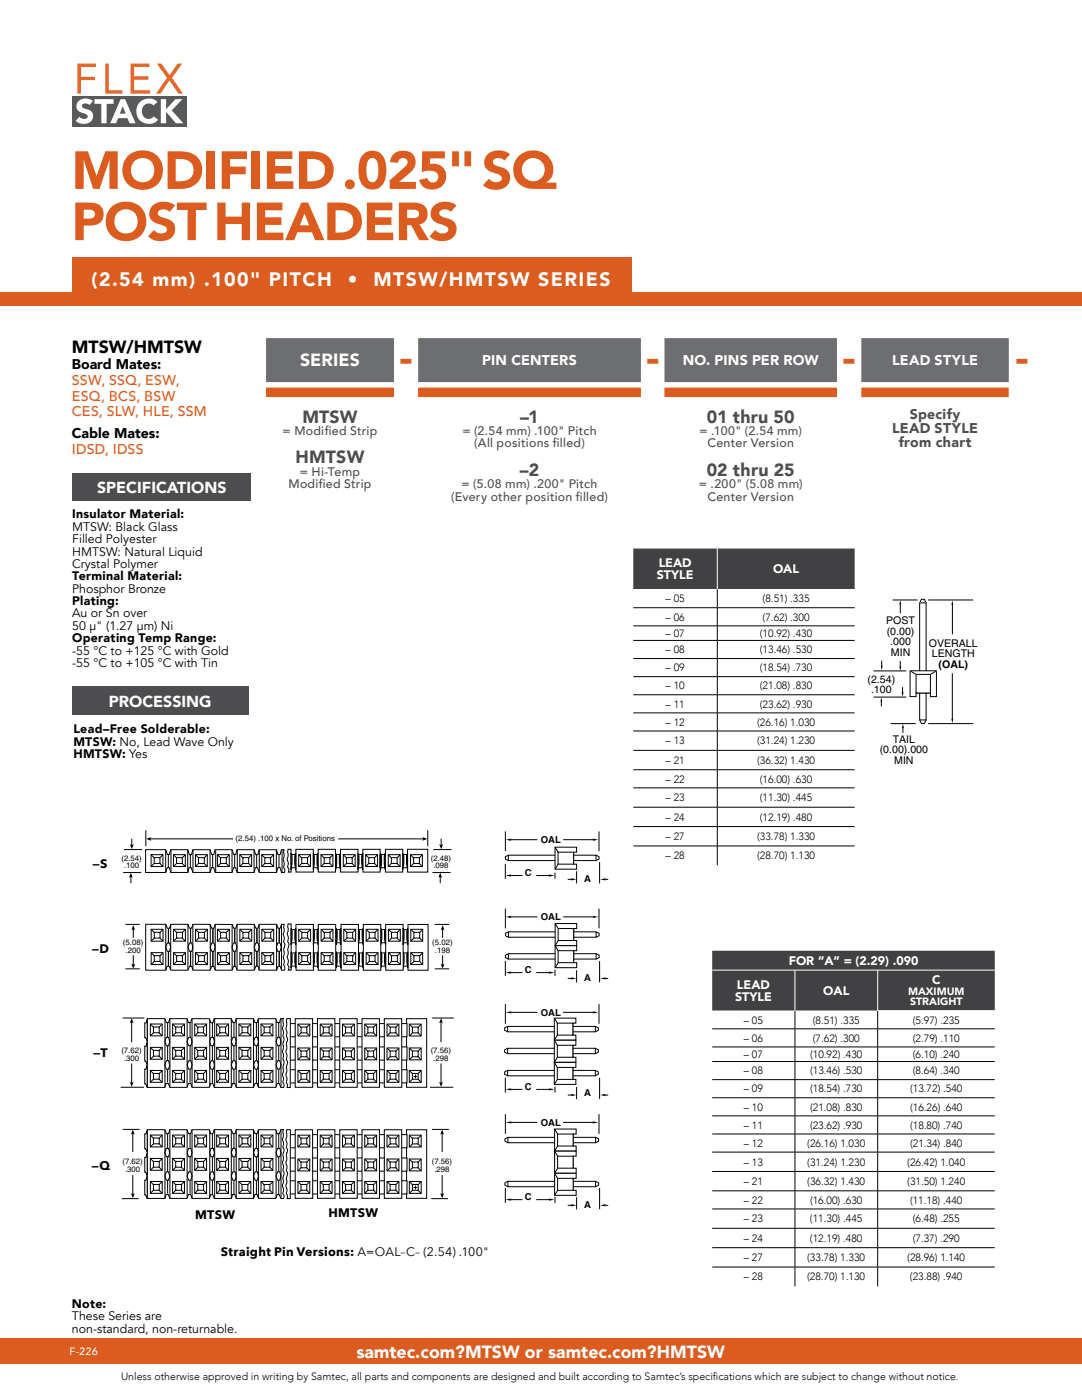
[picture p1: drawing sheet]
<svg xmlns="http://www.w3.org/2000/svg" width="216mm" height="279mm" viewBox="0 0 216 279" stroke-linecap="round" stroke-linejoin="round" font-family="sans-serif">
<defs><g id="words">
<g font-size="10.6" fill="#db5c1e">
<text x="14.3" y="37.7">MODIFIED .025&quot; SQ</text>
<text x="14.3" y="47.9">POST HEADERS</text>
</g>
<g font-size="8.8" fill="#db5c1e">
<text x="79.6" y="74.2">-</text>
<text x="128.8" y="74.2">-</text>
<text x="168.1" y="74.2">-</text>
<text x="202.5" y="74.2">-</text>
</g>
<g font-size="3.9" fill="#fff">
<text x="18.3" y="57.1">(2.54 mm) .100&quot; PITCH</text>
<text x="69.4" y="57.1">•</text>
<text x="74.5" y="57.1">MTSW/HMTSW SERIES</text>
</g>
<text font-size="3.5" x="14.4" y="70.4">MTSW/HMTSW</text>
<g font-size="3.5" fill="#fff">
<text x="59.9" y="73.1">SERIES</text>
<text x="71.1" y="271">samtec.com?MTSW or samtec.com?HMTSW</text>
</g>
<g font-size="3.5" fill="#4d4d4f">
<text x="60.3" y="84.4">MTSW</text>
<text x="103.8" y="84.4">–1</text>
<text x="141" y="84.4">01 thru 50</text>
<text x="59" y="92.5">HMTSW</text>
<text x="103.7" y="94.9">–2</text>
<text x="141" y="94.9">02 thru 25</text>
</g>
<g font-size="3.2" fill="#fff">
<text x="19.4" y="98.4">SPECIFICATIONS</text>
<text x="21.7" y="141.1">PROCESSING</text>
</g>
<g font-size="2.8">
<text x="14.4" y="73.6">Board Mates:</text>
<text x="14.4" y="87.3">Cable Mates:</text>
</g>
<g font-size="2.8" fill="#db5c1e">
<text x="14.4" y="76.8">SSW, SSQ, ESW,</text>
<text x="14.4" y="79.9">ESQ, BCS, BSW</text>
<text x="14.4" y="83.1">CES, SLW, HLE, SSM</text>
<text x="14.4" y="90.5">IDSD, IDSS</text>
</g>
<g font-size="2.8" fill="#fff">
<text x="96.2" y="72.9">PIN CENTERS</text>
<text x="136.2" y="72.9">NO. PINS PER ROW</text>
<text x="178" y="72.9">LEAD STYLE</text>
</g>
<g font-size="2.8" fill="#4d4d4f">
<text x="181.5" y="83.7">Specify</text>
<text x="178" y="86.5">LEAD STYLE</text>
<text x="179.3" y="89.3">from chart</text>
</g>
<g font-size="2.5" fill="#4d4d4f">
<text x="56.4" y="86.8">= Modif</text>
<text x="64.8" y="86.8">ied Strip</text>
<text x="92.3" y="86.8">= (2.54 mm) .100&quot; Pitch</text>
<text x="94.6" y="89.3">(All positions f</text>
<text x="110.3" y="89.3">illed)</text>
<text x="139.6" y="86.8">= .100&quot; (2.54 mm)</text>
<text x="141.2" y="89.3">Center Version</text>
<text x="59.8" y="94.9">= Hi-Temp</text>
<text x="57.6" y="97.4">Modif</text>
<text x="63.6" y="97.4">ied Strip</text>
<text x="90" y="99.9">(Every other position f</text>
<text x="92.1" y="97.4">= (5.08 mm) .200&quot; Pitch</text>
<text x="114.9" y="99.9">illed)</text>
<text x="139.4" y="97.4">= .200&quot; (5.08 mm)</text>
<text x="141.2" y="99.9">Center Version</text>
</g>
<g font-size="2.5">
<text x="14.4" y="103.5">Insulator Material:</text>
<text x="14.4" y="105.9">MTSW: Black Glass</text>
<text x="14.4" y="108.4">Filled Polyester</text>
<text x="14.4" y="110.9">HMTSW: Natural Liquid</text>
<text x="14.4" y="113.3">Crystal Polymer</text>
<text x="14.4" y="115.8">Terminal Material:</text>
<text x="14.4" y="118.3">Phosphor Bronze</text>
<text x="14.4" y="120.7">Plating:</text>
<text x="14.4" y="123.2">Au or Sn over</text>
<text x="14.4" y="125.7">50 µ&quot; (1.27 µm) Ni</text>
<text x="14.4" y="128.2">Operating Temp Range:</text>
<text x="14.4" y="130.6">-55 °C to +125 °C with Gold</text>
<text x="14.4" y="133.1">-55 °C to +105 °C with Tin</text>
<text x="14.6" y="146.3">Lead–Free Solderable:</text>
<text x="14.6" y="148.8">MTSW: No, Lead Wave Only</text>
<text x="14.6" y="151.3">HMTSW: Yes</text>
<text x="18.5" y="173.2">—S</text>
<text x="18.3" y="190.2">—D</text>
<text x="18.6" y="210.9">—T</text>
<text x="18.3" y="233.6">—Q</text>
<text x="38.9" y="243.2">MTSW</text>
<text x="65.5" y="243">HMTSW</text>
<text x="44.1" y="250.8">Straight Pin Versions: A=OAL–C– (2.54) .100&quot;</text>
<text x="14.4" y="261">Note:</text>
<text x="14.4" y="263.5">These Series are</text>
<text x="14.4" y="266">non-standard, non-returnable.</text>
</g>
<g font-size="2.5" fill="#fff">
<text x="131.4" y="113.2">LEAD</text>
<text x="131.1" y="115.6">STYLE</text>
<text x="154.2" y="114.4">OAL</text>
<text x="147.1" y="197.3">LEAD</text>
<text x="157.4" y="192.5">FOR ”A” = (2.29) .090</text>
<text x="186" y="196.4">C</text>
<text x="146.7" y="199.8">STYLE</text>
<text x="164.3" y="198.5">OAL</text>
</g>
<g font-size="2.1">
<text x="132.8" y="120.2">– 05</text>
<text x="132.8" y="123.8">– 06</text>
<text x="152.2" y="120.2">(8.51) .335</text>
<text x="152.2" y="123.8">(7.62) .300</text>
<text x="176.8" y="124.6">POST</text>
<text x="132.8" y="127.1">– 07</text>
<text x="132.8" y="130.4">– 08</text>
<text x="151.6" y="127.1">(10.92) .430</text>
<text x="151.6" y="130.4">(13.46) .530</text>
<text x="176.9" y="126.7">(0.00)</text>
<text x="177.6" y="128.8">.000</text>
<text x="177.8" y="130.9">MIN</text>
<text x="185.3" y="129.1">OVERALL</text>
<text x="185.9" y="131.2">LENGTH</text>
<text x="132.8" y="134">– 09</text>
<text x="132.8" y="137.6">– 10</text>
<text x="151.6" y="134">(18.54) .730</text>
<text x="151.6" y="137.6">(21.08) .830</text>
<text x="173.1" y="136.2">(2.54)</text>
<text x="187.3" y="133.3">(OAL)</text>
<text x="132.8" y="141.2">– 11</text>
<text x="151.6" y="141.2">(23.62) .930</text>
<text x="173.8" y="138.3">.100</text>
<text x="132.8" y="144.8">– 12</text>
<text x="132.8" y="148.6">– 13</text>
<text x="151.1" y="144.8">(26.16) 1.030</text>
<text x="151.1" y="148.6">(31.24) 1.230</text>
<text x="178.1" y="148.2">TAIL</text>
<text x="132.8" y="152.4">– 21</text>
<text x="151.1" y="152.4">(36.32) 1.430</text>
<text x="175.5" y="150.4">(0.00).000</text>
<text x="178.4" y="152.5">MIN</text>
<text x="132.8" y="156.2">– 22</text>
<text x="132.8" y="159.9">– 23</text>
<text x="151.6" y="156.2">(16.00) .630</text>
<text x="151.6" y="159.9">(11.30) .445</text>
<text x="132.8" y="163.8">– 24</text>
<text x="132.8" y="167.6">– 27</text>
<text x="151.1" y="167.6">(33.78) 1.330</text>
<text x="151.6" y="163.8">(12.19) .480</text>
<text x="132.8" y="171.5">– 28</text>
<text x="151.1" y="171.5">(28.70) 1.130</text>
<text x="148.4" y="207.9">– 06</text>
<text x="148.4" y="204.3">– 05</text>
<text x="162.2" y="207.9">(7.62) .300</text>
<text x="162.2" y="204.3">(8.51) .335</text>
<text x="182.2" y="207.9">(2.79) .110</text>
<text x="182.2" y="204.3">(5.97) .235</text>
<text x="148.4" y="214.4">– 08</text>
<text x="148.4" y="211.1">– 07</text>
<text x="161.6" y="214.4">(13.46) .530</text>
<text x="161.6" y="211.1">(10.92) .430</text>
<text x="182.2" y="214.4">(8.64) .340</text>
<text x="182.2" y="211.1">(6.10) .240</text>
<text x="148.4" y="221.6">– 10</text>
<text x="148.4" y="218">– 09</text>
<text x="161.6" y="221.6">(21.08) .830</text>
<text x="161.6" y="218">(18.54) .730</text>
<text x="181.6" y="221.6">(16.26) .640</text>
<text x="181.6" y="218">(13.72) .540</text>
<text x="148.4" y="225.3">– 11</text>
<text x="161.6" y="225.3">(23.62) .930</text>
<text x="181.6" y="225.3">(18.80) .740</text>
<text x="148.4" y="232.6">– 13</text>
<text x="148.4" y="228.9">– 12</text>
<text x="161.1" y="232.6">(31.24) 1.230</text>
<text x="161.1" y="228.9">(26.16) 1.030</text>
<text x="181" y="232.6">(26.42) 1.040</text>
<text x="181.6" y="228.9">(21.34) .840</text>
<text x="148.4" y="236.5">– 21</text>
<text x="161.1" y="236.5">(36.32) 1.430</text>
<text x="181" y="236.5">(31.50) 1.240</text>
<text x="148.4" y="244">– 23</text>
<text x="148.4" y="240.2">– 22</text>
<text x="161.6" y="244">(11.30) .445</text>
<text x="161.6" y="240.2">(16.00) .630</text>
<text x="181.6" y="240.2">(11.18) .440</text>
<text x="182.1" y="244">(6.48) .255</text>
<text x="148.4" y="251.7">– 27</text>
<text x="148.4" y="247.8">– 24</text>
<text x="161.1" y="251.7">(33.78) 1.330</text>
<text x="161.6" y="247.8">(12.19) .480</text>
<text x="181" y="251.7">(28.96) 1.140</text>
<text x="182.1" y="247.8">(7.37) .290</text>
<text x="148.4" y="255.5">– 28</text>
<text x="161.1" y="255.5">(28.70) 1.130</text>
<text x="181.6" y="255.5">(23.88) .940</text>
<text x="24.1" y="275.4">Unless otherwise approved in writing by Samtec, all parts and components are designed and built according to Samtec’s specif</text>
<text x="142.3" y="275.4">ications which are subject to change without notice.</text>
</g>
<g font-size="2.1" fill="#fff">
<text x="181.2" y="198.5">MAXIMUM</text>
<text x="181.6" y="200.7">STRAIGHT</text>
<text x="13.8" y="270.4">F-226</text>
</g>
<g font-size="1.9">
<text x="107.9" y="168.3">OAL</text>
<text x="104.7" y="174.9">C</text>
<text x="116.6" y="176">A</text>
<text x="107.9" y="183.7">OAL</text>
<text x="104.7" y="194.3">C</text>
<text x="116.6" y="195.8">A</text>
<text x="107.9" y="202.7">OAL</text>
<text x="104.7" y="217.6">C</text>
<text x="116.6" y="218.8">A</text>
<text x="107.9" y="224.7">OAL</text>
<text x="104.7" y="239.6">C</text>
<text x="116.6" y="241.1">A</text>
</g>
<g font-size="1.6">
<text x="47" y="167.8">(2.54) .100 x No. of Positions</text>
<text x="24.2" y="171.7">(2.54)</text>
<text x="24.8" y="173.3">.100</text>
<text x="86" y="171.7">(2.48)</text>
<text x="86.5" y="173.3">.098</text>
<text x="24.5" y="188.6">(5.08)</text>
<text x="25" y="190.1">.200</text>
<text x="86.3" y="188.6">(5.02)</text>
<text x="86.8" y="190.1">.198</text>
<text x="24.2" y="210.2">(7.62)</text>
<text x="24.7" y="211.7">.300</text>
<text x="85.9" y="210.2">(7.56)</text>
<text x="86.5" y="211.7">.298</text>
<text x="24.4" y="232.4">(7.62)</text>
<text x="25" y="234">.300</text>
<text x="86.2" y="232.4">(7.56)</text>
<text x="86.7" y="234">.298</text>
</g>
</g></defs>
<path d="M53.1 67.5h25.5v8.8h-25.5zM83.4 67.5h44.5v8.8h-44.5zM132.6 67.5h34.4v8.8h-34.4zM171.9 67.5h29.4v8.8h-29.4z" fill="#6d6e71"/>
<path d="M53.1 76.3h25.5v1.1h-25.5zM83.4 76.3h44.5v1.1h-44.5zM132.6 76.3h34.4v1.1h-34.4zM171.9 76.3h29.4v1.1h-29.4z" fill="#fff"/>
<path d="M53.1 77.4h25.5v1.8h-25.5zM83.4 77.4h44.5v1.8h-44.5zM132.6 77.4h34.4v1.8h-34.4zM171.9 77.4h29.4v1.8h-29.4z" fill="#db5c1e"/>
<g fill="#4d4d4f">
<path d="M14.4 94.4h35.7v5.6h-35.7z"/>
<path d="M14.4 137h35.1v5.7h-35.1z"/>
</g>
<path d="M126.4 109.5h16.7v8.1h-16.7zM143.1 109.5h27.4v8.1h-27.4z" fill="#414042"/>
<path d="M126.4 117.6h16.7v3.7h-16.7zM143.1 117.6h27.4v3.7h-27.4zM126.4 121.3h16.7v3.6h-16.7zM143.1 121.3h27.4v3.6h-27.4zM126.4 124.9h16.7v2.9h-16.7zM143.1 124.9h27.4v2.9h-27.4zM126.4 127.8h16.7v3.6h-16.7zM143.1 127.8h27.4v3.6h-27.4zM126.4 131.4h16.7v3.6h-16.7zM143.1 131.4h27.4v3.6h-27.4zM126.4 135h16.7v3.7h-16.7zM143.1 135h27.4v3.7h-27.4zM126.4 138.7h16.7v3.6h-16.7zM143.1 138.7h27.4v3.6h-27.4zM126.4 142.3h16.7v3.6h-16.7zM143.1 142.3h27.4v3.6h-27.4zM126.4 145.9h16.7v3.9h-16.7zM143.1 145.9h27.4v3.9h-27.4zM126.4 149.8h16.7v3.8h-16.7zM143.1 149.8h27.4v3.8h-27.4zM126.4 153.6h16.7v3.6h-16.7zM143.1 153.6h27.4v3.6h-27.4zM126.4 157.2h16.7v3.9h-16.7zM143.1 157.2h27.4v3.9h-27.4zM126.4 161.1h16.7v3.9h-16.7zM143.1 161.1h27.4v3.9h-27.4zM126.4 165h16.7v3.8h-16.7zM143.1 165h27.4v3.8h-27.4zM126.4 168.8h16.7v3.9h-16.7zM143.1 168.8h27.4v3.9h-27.4z" fill="#fff"/>
<g fill="none" stroke="#000" stroke-width=".2">
<path d="M143.1 117.6v3.6M126.4 121.3h44.1M126.4 124.9h44.1M126.4 127.8h44.1M126.4 131.4h44.1M126.4 135h44.1M126.4 138.7h44.1M143.1 121.3v3.6M143.1 124.9v2.9M143.1 127.9v3.5M143.1 131.5v3.5M143.1 135.1v3.5"/>
<path d="M143.1 138.7v3.5M126.4 142.3h44.1M126.4 145.9h44.1M126.4 149.8h44.1M126.4 153.6h44.1M126.4 157.2h44.1M143.1 142.3v3.5M143.1 145.9v3.8M143.1 149.8v3.8M143.1 153.7v3.5M143.1 157.3v3.8M126.4 161.1h44.1"/>
<path d="M126.4 165h44.1M126.4 168.8h44.1M143.1 161.1v3.8M143.1 165v3.8M143.1 168.9v3.8"/>
</g>
<path d="M143.1 109.5v8.1" fill="none" stroke="#fff" stroke-width=".2"/>
<g fill="#ff681e">
<path d="M15.4 12.7h3.8v.7h-3v1.9h2.7v.7h-2.7v2.7h-.8z"/>
<path d="M21 12.7h.7v5.3h2.7v.7h-3.4z"/>
<path d="M26.1 12.7h3.7v.7h-3v1.8h2.8v.7h-2.8v2.1h3.2v.7h-3.9z"/>
<path d="M31.3 12.7h.9l1.6 2.3 1.6-2.3h.9l-2 2.8 2.2 3.2h-.9l-1.8-2.7-1.8 2.7h-.9l2.2-3.2z"/>
</g>
<path d="M14.3 19.1h23v6.1h-23z" fill="#58595b"/>
<g fill="#fff">
<path d="M15.7 20.2a2.27 2.27 0 0 1 2.9 0l-.8 .8a.85 .85 0 0 0-1.4 .1 2.07 2.07 0 0 0 1.4 .9 1.5 1.5 0 0 1 .6 1.8 1.5 1.5 0 0 1-1.7 .9l-.9-.1-.7-.5 .7-.8a.94 .94 0 0 0 1.7-.1 2.11 2.11 0 0 0-1.5-.8 1.31 1.31 0 0 1-.3-2.2z"/>
<path d="M18.8 19.8h3.8v.9h-1.3v3.9h-1.1v-3.9h-1.4z"/>
<path d="M27.9 20.3a2.47 2.47 0 0 1 3.5 .1l-.8 .6a1.45 1.45 0 0 0-1.9 .1 1.45 1.45 0 0 0-.2 1.9 1.26 1.26 0 0 0 2.2 .2l.8 .7a2.53 2.53 0 0 1-3.6 .1 2.53 2.53 0 0 1 0-3.7z"/>
<path d="M32.1 19.8h1v2l1.9-2h1.4l-2.1 2.2 2.3 2.6h-1.5l-2-2.3v2.3h-1z"/>
<path d="M24.5 21.2l-.6 1.5h1.2zM24.1 19.8h.9l2 4.8h-1.2l-.4-1h-1.8l-.4 1h-1.2z"/>
</g>
<path d="M142.1 189.7h56.4v3.9h-56.4zM142.1 193.6h16.5v8.1h-16.5zM158.6 193.6h16.5v8.1h-16.5zM175.1 193.6h23.4v8.1h-23.4z" fill="#414042"/>
<path d="M142.1 201.7h16.5v3.6h-16.5zM158.6 201.7h16.5v3.6h-16.5zM175.1 201.7h23.4v3.6h-23.4zM142.1 205.3h16.5v3.6h-16.5zM158.6 205.3h16.5v3.6h-16.5zM175.1 205.3h23.4v3.6h-23.4zM142.1 208.9h16.5v2.9h-16.5zM158.6 208.9h16.5v2.9h-16.5zM175.1 208.9h23.4v2.9h-23.4zM142.1 211.8h16.5v3.7h-16.5zM158.6 211.8h16.5v3.7h-16.5zM175.1 211.8h23.4v3.7h-23.4zM142.1 215.5h16.5v3.6h-16.5zM158.6 215.5h16.5v3.6h-16.5zM175.1 215.5h23.4v3.6h-23.4zM142.1 219.1h16.5v3.6h-16.5zM158.6 219.1h16.5v3.6h-16.5zM175.1 219.1h23.4v3.6h-23.4zM142.1 222.7h16.5v3.6h-16.5zM158.6 222.7h16.5v3.6h-16.5zM175.1 222.7h23.4v3.6h-23.4zM142.1 226.3h16.5v3.6h-16.5zM158.6 226.3h16.5v3.6h-16.5zM175.1 226.3h23.4v3.6h-23.4zM142.1 229.9h16.5v3.9h-16.5zM158.6 229.9h16.5v3.9h-16.5zM175.1 229.9h23.4v3.9h-23.4zM142.1 233.8h16.5v3.9h-16.5zM158.6 233.8h16.5v3.9h-16.5zM175.1 233.8h23.4v3.9h-23.4zM142.1 237.7h16.5v3.6h-16.5zM158.6 237.7h16.5v3.6h-16.5zM175.1 237.7h23.4v3.6h-23.4zM142.1 241.3h16.5v3.8h-16.5zM158.6 241.3h16.5v3.8h-16.5zM175.1 241.3h23.4v3.8h-23.4zM142.1 245.1h16.5v3.9h-16.5zM158.6 245.1h16.5v3.9h-16.5zM175.1 245.1h23.4v3.9h-23.4zM142.1 249h16.5v3.9h-16.5zM158.6 249h16.5v3.9h-16.5zM175.1 249h23.4v3.9h-23.4zM142.1 252.9h16.5v3.8h-16.5zM158.6 252.9h16.5v3.8h-16.5zM175.1 252.9h23.4v3.8h-23.4z" fill="#fff"/>
<g fill="none" stroke="#000" stroke-width=".2">
<path d="M142.1 205.3h56.4M142.1 208.9h56.4M142.1 211.8h56.4M142.1 215.5h56.4M142.1 219.1h56.4M158.6 201.7v3.6M158.6 205.4v3.5M158.6 209v2.8M158.6 211.9v3.5M158.6 215.5v3.5M158.6 219.1v3.6M175.1 201.8v3.5"/>
<path d="M175.1 205.4v3.5M175.1 209v2.8M175.1 211.9v3.5M175.1 215.5v3.5M175.1 219.1v3.6M142.1 222.7h56.4M142.1 226.3h56.4M142.1 229.9h56.4M142.1 233.8h56.4M142.1 237.7h56.4M158.6 222.7v3.6M158.6 226.4v3.5"/>
<path d="M158.6 230v3.7M158.6 233.8v3.8M158.6 237.7v3.5M175.1 222.7v3.6M175.1 226.4v3.5M175.1 230v3.7M175.1 233.8v3.8M175.1 237.7v3.5M142.1 241.3h56.4M142.1 245.1h56.4M142.1 249h56.4M142.1 252.9h56.4"/>
<path d="M158.6 241.3v3.8M158.6 245.2v3.8M158.6 249v3.8M158.6 252.9v3.8M175.1 241.3v3.8M175.1 245.2v3.8M175.1 249v3.8M175.1 252.9v3.8"/>
</g>
<path d="M142.1 193.6h56.4M158.6 193.7v8M175.1 193.7v8M175.1 201.7h23.4" fill="none" stroke="#fff" stroke-width=".2"/>
<g fill="#db5c1e">
<path d="M0 58.3h215.9v2.8h-215.9z"/>
<path d="M14.4 51.4h111.6v9.5h-111.6z"/>
<path d="M212.7 58.3h3.2v2.8h-3.2z"/>
</g>
<path d="M55.4 188.2l-.3 .8 .3 .9h.5l.2-.9-.2-.8zM51 188.2l-.3 .8 .3 .9h.5l.2-.9-.2-.8zM46.6 188.2l-.3 .8 .3 .9h.4l.3-.9-.3-.8zM42.3 188.2l-.4 .8 .4 .9h.4l.2-.9-.2-.8zM37.8 188.2l-.3 .8 .3 .9h.5l.2-.9-.2-.8zM33.4 188.2l-.3 .8 .3 .9h.4l.3-.9-.3-.8zM29.1 184.5h4l.3 .8h.4l.3-.8h3.4l.3 .8h.4l.3-.8h3.5l.2 .8h.5l.2-.8h3.4l.3 .8h.5l.2-.8h3.4l.3 .8h.5l.2-.8h3.5l.3 .8h.4l.3-.8h.5l-.2 2a1.5 1.5 0 0 1 .1 1.4 1.81 1.81 0 0 1 0 1.6l.1 .8-.2 .8a1.5 1.5 0 0 1 .1 1.4l.2 .6v.5h-.6l-.3-.7h-.4l-.3 .7h-3.5l-.2-.8h-.5l-.2 .8h-3.5l-.3-.8h-.4l-.3 .8h-3.4l-.2-.7h-.5l-.2 .7h-3.5l-.2-.8h-.5l-.3 .8h-3.4l-.3-.8h-.5l-.2 .8h-4z" fill="#fff"/>
<path d="M33.4 188.2h.4l.3 .8-.3 .9h-.4l-.3-.9zM37.8 188.2h.5l.2 .8-.2 .9h-.5l-.3-.9zM42.3 188.2h.4l.2 .8-.2 .9h-.4l-.4-.9zM46.3 184.5l.3 .8h.5l.2-.8h3.4l.3 .8h.5l.2-.8h3.5l.3 .8h.4l.3-.8h.5l-.2 2a1.5 1.5 0 0 1 .1 1.4 1.81 1.81 0 0 1 0 1.6l.1 .8-.2 .8a1.5 1.5 0 0 1 .1 1.4l.2 .6v.5h-.6l-.3-.7h-.4l-.3 .7h-3.5l-.2-.8h-.5l-.2 .8h-3.5l-.3-.8h-.4l-.3 .8h-3.4l-.2-.7h-.5l-.2 .7h-3.5l-.2-.8h-.5l-.3 .8h-3.4l-.3-.8h-.5l-.2 .8h-4v-9.1h4l.3 .8h.4l.3-.8h3.4l.3 .8h.4l.3-.8h3.5l.2 .8h.5l.2-.8h3.4M46.6 188.2h.4l.3 .8-.3 .9h-.4l-.3-.9zM51 188.2h.5l.2 .8-.2 .9h-.5l-.3-.9zM55.4 188.2h.5l.2 .8-.2 .9h-.5l-.3-.9z" fill="none" stroke="#000" stroke-width=".2"/>
<path d="M29.1 169.6h4l.3 .9h.4l.2-.9h3.5l.3 1h.4l.3-1h3.4l.3 .9h.5l.2-.9h3.4l.3 .9h.5l.2-.9h3.4l.3 1h.5l.2-1h3.5l.3 .9h.4l.2-.9h.6l-.2 2a1.5 1.5 0 0 1 .1 1.4l.2 .6-.1 .5h-.5l-.3-.9h-.5l-.2 .9h-3.5l-.3-.9h-.5l-.2 .9h-3.4l-.3-.9h-.4l-.3 .9h-3.4l-.3-.9h-.4l-.2 .9h-3.5l-.3-.9h-.5l-.2 .9h-3.4l-.3-.9h-.4l-.3 .9h-4z" fill="#fff"/>
<path d="M29.1 169.6h4l.3 .9h.4l.2-.9h3.5l.3 1h.4l.3-1h3.4l.3 .9h.5l.2-.9h3.4l.3 .9h.5l.2-.9h3.4l.3 1h.5l.2-1h3.5l.3 .9h.4l.2-.9h.6l-.2 2a1.5 1.5 0 0 1 .1 1.4l.2 .6-.1 .5h-.5l-.3-.9h-.5l-.2 .9h-3.5l-.3-.9h-.5l-.2 .9h-3.4l-.3-.9h-.4l-.3 .9h-3.4l-.3-.9h-.4l-.2 .9h-3.5l-.3-.9h-.5l-.2 .9h-3.4l-.3-.9h-.4l-.3 .9h-4z" fill="none" stroke="#000" stroke-width=".2"/>
<path d="M62.2 208.9h1.2v2.7h-1.2z" fill="#fff"/>
<path d="M62.2 208.9h1.2v2.7h-1.2z" fill="none" stroke="#000" stroke-width=".2"/>
<path d="M57.8 204.3h1.2v2.6h-1.3z" fill="#fff"/>
<path d="M57.8 204.3h1.2v2.6h-1.3z" fill="none" stroke="#000" stroke-width=".2"/>
<path d="M62.2 204.3h1.2v2.6h-1.2z" fill="#fff"/>
<path d="M62.2 204.3h1.2v2.6h-1.2z" fill="none" stroke="#000" stroke-width=".2"/>
<path d="M66.6 204.3h1.3v2.6h-1.3z" fill="#fff"/>
<path d="M66.6 204.3h1.3v2.6h-1.3z" fill="none" stroke="#000" stroke-width=".2"/>
<path d="M57.8 208.9h1.2v2.7h-1.3z" fill="#fff"/>
<path d="M57.8 208.9h1.2v2.7h-1.3z" fill="none" stroke="#000" stroke-width=".2"/>
<path d="M66.6 208.9h1.3v2.7h-1.3z" fill="#fff"/>
<path d="M66.6 208.9h1.3v2.7h-1.3z" fill="none" stroke="#000" stroke-width=".2"/>
<path d="M57.8 213.5h1.2v2.6h-1.3z" fill="#fff"/>
<path d="M57.8 213.5h1.2v2.6h-1.3z" fill="none" stroke="#000" stroke-width=".2"/>
<path d="M62.2 213.5h1.2v2.6h-1.2z" fill="#fff"/>
<path d="M62.2 213.5h1.2v2.6h-1.2z" fill="none" stroke="#000" stroke-width=".2"/>
<path d="M66.6 213.5h1.3v2.6h-1.3z" fill="#fff"/>
<path d="M66.6 213.5h1.3v2.6h-1.3z" fill="none" stroke="#000" stroke-width=".2"/>
<path d="M58 190.2h1.2v2.6h-1.3z" fill="#fff"/>
<path d="M58 190.2h1.2v2.6h-1.3z" fill="none" stroke="#000" stroke-width=".2"/>
<path d="M62.4 190.2h1.3l-.1 2.6h-1.2z" fill="#fff"/>
<path d="M62.4 190.2h1.3l-.1 2.6h-1.2z" fill="none" stroke="#000" stroke-width=".2"/>
<path d="M80.3 190.2h1.3l-.1 2.6h-1.2z" fill="#fff"/>
<path d="M80.3 190.2h1.3l-.1 2.6h-1.2z" fill="none" stroke="#000" stroke-width=".2"/>
<path d="M58 185.5h1.2v2.7h-1.3z" fill="#fff"/>
<path d="M58 185.5h1.2v2.7h-1.3z" fill="none" stroke="#000" stroke-width=".2"/>
<path d="M62.4 185.5h1.3l-.1 2.7h-1.2z" fill="#fff"/>
<path d="M62.4 185.5h1.3l-.1 2.7h-1.2z" fill="none" stroke="#000" stroke-width=".2"/>
<path d="M80.3 185.5h1.3l-.1 2.7h-1.2z" fill="#fff"/>
<path d="M80.3 185.5h1.3l-.1 2.7h-1.2z" fill="none" stroke="#000" stroke-width=".2"/>
<path d="M59.1 184.5h3.4l.1 9.1h-3.5z" fill="#fff"/>
<path d="M59.1 184.5h3.4l.1 9.1h-3.5z" fill="none" stroke="#000" stroke-width=".2"/>
<path d="M81.4 184.5h4v9.1h-4z" fill="#fff" stroke="#000" stroke-width=".2"/>
<path d="M58.9 203.3h3.5v13.7h-3.5z" fill="#fff"/>
<path d="M58.9 203.3h3.5v13.7h-3.5z" fill="none" stroke="#000" stroke-width=".2"/>
<path d="M81.1 203.3h4v13.7h-4z" fill="#fff" stroke="#000" stroke-width=".2"/>
<path d="M62.4 170.5h1.2v2.7h-1.2z" fill="#fff"/>
<path d="M62.4 170.5h1.2v2.7h-1.2z" fill="none" stroke="#000" stroke-width=".2"/>
<path d="M58 170.5h1.2v2.7h-1.3z" fill="#fff"/>
<path d="M58 170.5h1.2v2.7h-1.3z" fill="none" stroke="#000" stroke-width=".2"/>
<path d="M29.4 203.3v4.5l-.3-.7h-.2v-3h.2z" fill="#fff"/>
<path d="M29.4 203.3v4.5l-.3-.7h-.2v-3h.2z" fill="none" stroke="#000" stroke-width=".2"/>
<path d="M29.4 207.9v4.6l-.3-.7h-.2v-3h.2z" fill="#fff"/>
<path d="M29.4 207.9v4.6l-.3-.7h-.2v-3h.2z" fill="none" stroke="#000" stroke-width=".2"/>
<path d="M29.4 212.5v4.6l-.3-.8h-.2v-2.9h.2z" fill="#fff"/>
<path d="M29.4 212.5v4.6l-.3-.8h-.2v-2.9h.2z" fill="none" stroke="#000" stroke-width=".2"/>
<path d="M57.5 184.4h.6v9.2h-.5v-.6a.93 .93 0 0 1-.1-1.1l-.2-1 .2-.6a2.96 2.96 0 0 1 .1-1.9 .92 .92 0 0 1-.1-1.1l-.2-1.1 .2-.6z" fill="#fff"/>
<g fill="none" stroke="#000" stroke-width=".2">
<path d="M29.1 165.7v3.2M29.6 167.4h16.9M67.5 167.4h17.3M85.4 165.7v3.2M86.3 174.1h3.6M86.5 169.6h3.6M87.8 174.6v1.6M88 167.4v1.6M57.5 184.4h.6v9.2h-.5v-.6a.93 .93 0 0 1-.1-1.1l-.2-1 .2-.6a2.96 2.96 0 0 1 .1-1.9 .92 .92 0 0 1-.1-1.1l-.2-1.1 .2-.6zM86.8 184.5h2.8M86.8 193.4h2.8M88.3 184.9v2.2"/>
<path d="M88.3 190.6v2.3M85.8 217h4.6M86.2 203.2h4.3M88 203.9v4.1M88 212.2v4.2"/>
</g>
<path d="M29.2 167.4l1-.3a.41 .41 0 0 0 0 .7zM84.2 167l1.1 .4-1 .3a.41 .41 0 0 0-.1-.7zM87.8 174.2l.4 1a.41 .41 0 0 0-.7 0zM87.6 168.4l.1 .1a.41 .41 0 0 0 .7-.1l-.4 1.1zM88.3 184.6l.3 1a.41 .41 0 0 0-.7 .1zM87.9 192.3h.1a.41 .41 0 0 0 .7 0l-.4 1zM88 203.2l.3 1a.41 .41 0 0 0-.7 .1zM87.6 215.9h.1a.41 .41 0 0 0 .7 0l-.4 1z" fill="#000"/>
<path d="M57.5 169.5h.6v4.5h-.6l.1-.5a.92 .92 0 0 1-.1-1.1l-.2-1 .2-.6z" fill="#fff"/>
<path d="M57.5 169.5h.6v4.5h-.6l.1-.5a.92 .92 0 0 1-.1-1.1l-.2-1 .2-.6z" fill="none" stroke="#000" stroke-width=".2"/>
<path d="M59 169.5h3.5v4.5h-3.4z" fill="#fff"/>
<g fill="none" stroke="#000" stroke-width=".2">
<path d="M46.3 169.6v4.5M46.8 170.6v2.6M47.4 169.6v4.5M50.7 169.6v4.5M51.2 170.6v2.6M51.7 169.6v4.5M55.1 169.6v4.5M55.7 170.6v2.6M59 169.5h3.5v4.5h-3.4zM46.3 184.5v9.1M46.8 185.3v2.9M46.8 189.9v2.9"/>
<path d="M47.3 184.5v9.1M50.7 184.5v9.1M51.3 185.3v2.9M51.3 189.9v2.9M51.7 184.5v9.1M55.2 184.5v9.2M55.7 185.3v2.8M55.7 189.9v3M56.2 184.5v9.1M59.6 190.1l2.4 2.4M59.6 190.1h2.4v2.4h-2.4zM61.9 190.2l-2.3 2.3"/>
</g>
<path d="M60.2 190.7h1.2v1.2h-1.2z" fill="#fff"/>
<path d="M60.2 190.7h1.2v1.2h-1.2zM59.4 213.6l2.4 2.4M59.4 213.6h2.4v2.4h-2.4zM61.8 213.7l-2.3 2.3" fill="none" stroke="#000" stroke-width=".2"/>
<path d="M60.1 214.2h1.1v1.2h-1.1z" fill="#fff"/>
<path d="M59.4 209.2l2.4 2.3M59.4 209.1h2.4v2.4h-2.4zM60.1 214.2h1.1v1.2h-1.1zM61.8 209.2l-2.3 2.3" fill="none" stroke="#000" stroke-width=".2"/>
<path d="M60.1 209.7h1.1v1.2h-1.1z" fill="#fff"/>
<path d="M59.4 204.4l2.4 2.4M59.4 204.4h2.4v2.4h-2.4zM60.1 209.7h1.1v1.2h-1.1zM61.8 204.4l-2.3 2.3" fill="none" stroke="#000" stroke-width=".2"/>
<path d="M60.1 205h1.1v1.1h-1.1z" fill="#fff" stroke="#000" stroke-width=".2"/>
<path d="M71.1 208.9h1.2v2.7h-1.2z" fill="#fff"/>
<path d="M71.1 208.9h1.2v2.7h-1.2z" fill="none" stroke="#000" stroke-width=".2"/>
<path d="M71.1 204.3h1.2v2.6h-1.2z" fill="#fff"/>
<path d="M71.1 204.3h1.2v2.6h-1.2z" fill="none" stroke="#000" stroke-width=".2"/>
<path d="M75.5 204.3h1.3v2.6h-1.3z" fill="#fff"/>
<path d="M75.5 204.3h1.3v2.6h-1.3z" fill="none" stroke="#000" stroke-width=".2"/>
<path d="M75.5 208.9h1.3v2.7h-1.3z" fill="#fff"/>
<path d="M75.5 208.9h1.3v2.7h-1.3z" fill="none" stroke="#000" stroke-width=".2"/>
<path d="M71.1 213.5h1.2v2.6h-1.2z" fill="#fff"/>
<path d="M71.1 213.5h1.2v2.6h-1.2z" fill="none" stroke="#000" stroke-width=".2"/>
<path d="M75.5 213.5h1.3v2.6h-1.3z" fill="#fff"/>
<path d="M75.5 213.5h1.3v2.6h-1.3z" fill="none" stroke="#000" stroke-width=".2"/>
<path d="M67.8 203.3h3.5v13.7h-3.5z" fill="#fff"/>
<path d="M67.8 203.3h3.5v13.7h-3.5z" fill="none" stroke="#000" stroke-width=".2"/>
<path d="M72.2 203.3h3.5v13.7h-3.5z" fill="#fff"/>
<path d="M68.3 213.6l2.4 2.4M68.3 213.6h2.4v2.4h-2.4zM70.7 213.7l-2.4 2.3M72.2 203.3h3.5v13.7h-3.5z" fill="none" stroke="#000" stroke-width=".2"/>
<path d="M69 214.2h1.1v1.2h-1.1z" fill="#fff"/>
<path d="M68.3 209.2l2.4 2.3M68.3 209.1h2.4v2.4h-2.4zM69 214.2h1.1v1.2h-1.1zM70.7 209.2l-2.4 2.3" fill="none" stroke="#000" stroke-width=".2"/>
<path d="M69 209.7h1.1v1.2h-1.1z" fill="#fff"/>
<path d="M68.3 204.4l2.4 2.4M68.3 204.4h2.4v2.4h-2.4zM69 209.7h1.1v1.2h-1.1zM70.7 204.4l-2.4 2.3" fill="none" stroke="#000" stroke-width=".2"/>
<path d="M69 205h1.1v1.1h-1.1z" fill="#fff"/>
<path d="M69 205h1.1v1.1h-1.1zM72.8 213.6l2.4 2.4M72.8 213.6h2.4v2.4h-2.4zM75.1 213.7l-2.3 2.3" fill="none" stroke="#000" stroke-width=".2"/>
<path d="M73.4 214.2h1.2v1.2h-1.2z" fill="#fff"/>
<path d="M72.8 209.2l2.4 2.3M72.8 209.1h2.4v2.4h-2.4zM73.4 214.2h1.2v1.2h-1.2zM75.1 209.2l-2.3 2.3" fill="none" stroke="#000" stroke-width=".2"/>
<path d="M73.4 209.7h1.2v1.2h-1.2z" fill="#fff"/>
<path d="M72.8 204.4l2.4 2.4M72.8 204.4h2.4v2.4h-2.4zM73.4 209.7h1.2v1.2h-1.2zM75.1 204.4l-2.3 2.3" fill="none" stroke="#000" stroke-width=".2"/>
<path d="M73.4 205h1.2v1.1h-1.2z" fill="#fff" stroke="#000" stroke-width=".2"/>
<path d="M80 208.9h1.2v2.7h-1.2z" fill="#fff"/>
<path d="M80 208.9h1.2v2.7h-1.2z" fill="none" stroke="#000" stroke-width=".2"/>
<path d="M80 204.3h1.2v2.6h-1.2z" fill="#fff"/>
<path d="M80 204.3h1.2v2.6h-1.2z" fill="none" stroke="#000" stroke-width=".2"/>
<path d="M80 213.5h1.2v2.6h-1.2z" fill="#fff"/>
<path d="M80 213.5h1.2v2.6h-1.2z" fill="none" stroke="#000" stroke-width=".2"/>
<path d="M76.7 203.3h3.5v13.7h-3.5z" fill="#fff"/>
<path d="M76.7 203.3h3.5v13.7h-3.5zM77.2 213.6l2.4 2.4M77.2 213.6h2.4v2.4h-2.4zM79.6 213.7l-2.4 2.3" fill="none" stroke="#000" stroke-width=".2"/>
<path d="M77.8 214.2h1.2v1.2h-1.2z" fill="#fff"/>
<path d="M77.2 209.2l2.4 2.3M77.2 209.1h2.4v2.4h-2.4zM77.8 214.2h1.2v1.2h-1.2zM79.6 209.2l-2.4 2.3" fill="none" stroke="#000" stroke-width=".2"/>
<path d="M77.8 209.7h1.2v1.2h-1.2z" fill="#fff"/>
<path d="M77.2 204.4l2.4 2.4M77.2 204.4h2.4v2.4h-2.4zM77.8 209.7h1.2v1.2h-1.2zM79.6 204.4l-2.4 2.3" fill="none" stroke="#000" stroke-width=".2"/>
<path d="M77.8 205h1.2v1.1h-1.2z" fill="#fff"/>
<path d="M77.8 205h1.2v1.1h-1.2zM81.7 213.6l2.3 2.4M81.7 213.6h2.3v2.4h-2.3zM84 213.7l-2.3 2.3" fill="none" stroke="#000" stroke-width=".2"/>
<path d="M82.3 214.2h1.1v1.2h-1.1z" fill="#fff"/>
<path d="M81.7 209.2l2.3 2.3M81.7 209.1h2.3v2.4h-2.3zM82.3 214.2h1.1v1.2h-1.1zM84 209.2l-2.3 2.3" fill="none" stroke="#000" stroke-width=".2"/>
<path d="M82.3 209.7h1.1v1.2h-1.1z" fill="#fff"/>
<path d="M81.7 204.4l2.3 2.4M81.7 204.4h2.3v2.4h-2.3zM82.3 209.7h1.1v1.2h-1.1zM84 204.4l-2.3 2.3" fill="none" stroke="#000" stroke-width=".2"/>
<path d="M82.3 205h1.1v1.1h-1.1z" fill="#fff"/>
<path d="M59.6 185.5l2.4 2.3M59.6 185.5h2.4v2.3h-2.4zM61.9 185.5l-2.3 2.3M82.3 205h1.1v1.1h-1.1z" fill="none" stroke="#000" stroke-width=".2"/>
<path d="M60.2 186.1h1.2v1.1h-1.2z" fill="#fff" stroke="#000" stroke-width=".2"/>
<path d="M37.6 211.7l-.3 .8 .3 .9h.5l.2-.8-.2-.9zM42.1 211.7l-.3 .8 .3 .9h.5l.2-.8-.2-.9zM33.2 211.7l-.3 .8 .3 .9h.4l.3-.8-.3-.9zM37.6 207l-.3 .9 .3 .8h.5l.2-.8-.2-.9zM42.1 207l-.3 .9 .3 .8h.5l.2-.8-.2-.9zM33.2 207l-.3 .9 .3 .8h.4l.3-.8-.3-.9zM50.9 211.7l-.3 .8 .3 .9h.5l.2-.8-.2-.9zM55.4 211.7l-.3 .8 .3 .9h.4l.3-.8-.3-.9zM46.5 211.7l-.3 .8 .3 .9h.4l.2-.8-.2-.9zM50.9 207l-.3 .9 .3 .8h.5l.2-.8-.2-.9zM55.4 207l-.3 .9 .3 .8h.4l.3-.8-.3-.9zM46.5 207l-.3 .9 .3 .8h.4l.2-.8-.2-.9zM29.4 203.3h3.5l.3 .8h.4l.3-.8h3.4l.3 .8h.4l.3-.8h3.5l.2 .8h.5l.2-.8h3.5l.3 .8h.4l.2-.8h3.5l.3 .8h.4l.2-.8h3.5l.3 .8h.5l.2-.8h.6l-.2 2a1.5 1.5 0 0 1 0 1.4 1.81 1.81 0 0 1 .1 1.6v.8l-.1 .8a1.5 1.5 0 0 1 0 1.4l.3 .6a2.96 2.96 0 0 0-.2 1.8l-.1 .8a1.5 1.5 0 0 1 0 1.4l.3 .6-.1 .5h-.6l-.3-.7h-.4l-.3 .7h-3.4l-.3-.8h-.4l-.3 .8h-3.4l-.3-.8h-.5l-.2 .8h-3.5l-.2-.7h-.5l-.2 .7h-3.5l-.2-.8h-.5l-.3 .8h-3.4l-.3-.8h-.5l-.2 .8h-3.5z" fill="#fff"/>
<g fill="none" stroke="#000" stroke-width=".2">
<path d="M29.4 203.3h3.5l.3 .8h.4l.3-.8h3.4l.3 .8h.4l.3-.8h3.5l.2 .8h.5l.2-.8h3.5l.3 .8h.4l.2-.8h3.5l.3 .8h.4l.2-.8h3.5l.3 .8h.5l.2-.8h.6l-.2 2a1.5 1.5 0 0 1 0 1.4 1.81 1.81 0 0 1 .1 1.6v.8l-.1 .8a1.5 1.5 0 0 1 0 1.4l.3 .6a2.96 2.96 0 0 0-.2 1.8l-.1 .8a1.5 1.5 0 0 1 0 1.4l.3 .6-.1 .5h-.6l-.3-.7h-.4l-.3 .7h-3.4l-.3-.8h-.4l-.3 .8h-3.4l-.3-.8h-.5l-.2 .8h-3.5l-.2-.7h-.5l-.2 .7h-3.5l-.2-.8h-.5l-.3 .8h-3.4l-.3-.8h-.5l-.2 .8h-3.5zM33.2 211.7h.4l.3 .9-.3 .8h-.4l-.3-.9zM33.2 207h.4l.3 .9-.3 .8h-.4l-.3-.8zM37.6 211.7h.5l.2 .9-.2 .8h-.5l-.3-.9zM37.6 207h.5l.2 .9-.2 .8h-.5l-.3-.8zM42.1 211.7h.5l.2 .9-.2 .8h-.5l-.3-.9zM42.1 207h.5l.2 .9-.2 .8h-.5l-.3-.8zM46.2 203.3v13.6M46.5 211.7h.4l.2 .9-.2 .8h-.4l-.3-.9zM46.5 207h.4l.2 .9-.2 .8h-.4l-.3-.8zM46.7 204.1v2.9M46.7 208.7v3"/>
<path d="M46.7 213.4v2.8M47.1 203.2v13.8M50.6 203.3v13.6M50.9 211.7h.5l.2 .9-.2 .8h-.5l-.3-.9zM50.9 207h.5l.2 .9-.2 .8h-.5l-.3-.8zM51.2 204.1v2.9M51.2 208.7v3M51.2 213.4v2.8M51.6 203.4v13.5M55.1 203.4v13.5M55.4 211.7h.4l.3 .9-.3 .8h-.4l-.3-.9zM55.4 207h.4l.3 .9-.3 .8h-.4l-.3-.8z"/>
<path d="M55.6 204.1v2.9M55.6 208.8v2.9M55.6 213.4v2.9M56.1 203.4v13.5"/>
</g>
<path d="M57.2 203.3h.7v13.7h-.6a.93 .93 0 0 0-.2-1 1.83 1.83 0 0 0-.1-1.6l.2-.6a2.96 2.96 0 0 1 .2-1.9 .92 .92 0 0 1-.1-1.1l-.3-1 .2-.6v-1.1a1.13 1.13 0 0 0-.1-1.3 1.83 1.83 0 0 0-.1-1.6l.2-.7z" fill="#fff"/>
<g fill="none" stroke="#000" stroke-width=".2">
<path d="M24.6 174.1h3.6M24.8 169.6h3.6M26.1 174.6v1.7M26.3 167.4v1.6M56.3 169.7v4.5M25 184.5h2.9M25 193.4h2.9M26.6 184.9v2.2M26.6 190.6v2.3M24.1 217h4.6M24.5 203.2h4.3M26.3 203.9v4.1"/>
<path d="M26.3 212.2v4.2M57.2 203.3h.7v13.7h-.6a.93 .93 0 0 0-.2-1 1.83 1.83 0 0 0-.1-1.6l.2-.6a2.96 2.96 0 0 1 .2-1.9 .92 .92 0 0 1-.1-1.1l-.3-1 .2-.6v-1.1a1.13 1.13 0 0 0-.1-1.3 1.83 1.83 0 0 0-.1-1.6l.2-.7zM24.3 239.2h3.4M24.5 225.4h3.3M26.5 225.9v4M26.5 234.5v4.2M86 239.2h3.4M86.2 225.4h3.4M88.2 225.9v4M88.2 234.5v4.2"/>
</g>
<path d="M26.1 174.2l.3 1a.41 .41 0 0 0-.7 0zM25.9 168.4l.1 .1a.41 .41 0 0 0 .7-.1l-.4 1.1zM26.6 184.6l.3 1a.41 .41 0 0 0-.7 .1zM26.2 192.3h.1a.41 .41 0 0 0 .7 0l-.4 1zM26.3 203.2l.3 1a.41 .41 0 0 0-.7 .1zM25.9 215.9a.41 .41 0 0 0 .8 0l-.4 1zM26.5 225.4l.3 1a.41 .41 0 0 0-.7 .1zM26.1 238.1h.1a.41 .41 0 0 0 .7 0l-.4 1zM88.2 225.4l.4 1a.41 .41 0 0 0-.8 .1zM87.8 238.1h.1a.41 .41 0 0 0 .7 0l-.4 1z" fill="#000"/>
<path d="M58.1 170.3l.2 .5v1.6l-.2 1.2z" fill="#fff"/>
<path d="M58.1 170.3l.2 .5v1.6l-.2 1.2z" fill="none" stroke="#000" stroke-width=".2"/>
<path d="M59 170.3v3.3l-.2-1.2v-1.6z" fill="#fff"/>
<path d="M59 170.3v3.3l-.2-1.2v-1.6z" fill="none" stroke="#000" stroke-width=".2"/>
<path d="M58.1 189.9l.2 .6v1.5l-.2 1.2z" fill="#fff"/>
<path d="M58.1 189.9l.2 .6v1.5l-.2 1.2z" fill="none" stroke="#000" stroke-width=".2"/>
<path d="M59 189.9v3.3l-.2-1.2v-1.5z" fill="#fff"/>
<path d="M59 189.9v3.3l-.2-1.2v-1.5z" fill="none" stroke="#000" stroke-width=".2"/>
<path d="M62.5 189.9l.2 .6v1.5l-.2 1.2z" fill="#fff"/>
<path d="M62.5 189.9l.2 .6v1.5l-.2 1.2z" fill="none" stroke="#000" stroke-width=".2"/>
<path d="M63.5 189.9v3.3l-.2-1.2v-1.5z" fill="#fff"/>
<path d="M63.5 189.9v3.3l-.2-1.2v-1.5z" fill="none" stroke="#000" stroke-width=".2"/>
<path d="M80.4 189.9l.2 .6v1.5l-.2 1.2z" fill="#fff"/>
<path d="M80.4 189.9l.2 .6v1.5l-.2 1.2z" fill="none" stroke="#000" stroke-width=".2"/>
<path d="M81.4 189.9v3.3l-.2-1.2v-1.5z" fill="#fff"/>
<path d="M81.4 189.9v3.3l-.2-1.2v-1.5z" fill="none" stroke="#000" stroke-width=".2"/>
<path d="M58.1 185.3l.2 .5v1.6l-.2 1.1z" fill="#fff"/>
<path d="M58.1 185.3l.2 .5v1.6l-.2 1.1z" fill="none" stroke="#000" stroke-width=".2"/>
<path d="M59 185.3v3.2l-.2-1.1v-1.6z" fill="#fff"/>
<path d="M59 185.3v3.2l-.2-1.1v-1.6z" fill="none" stroke="#000" stroke-width=".2"/>
<path d="M62.5 185.3l.2 .5v1.6l-.2 1.1z" fill="#fff"/>
<path d="M62.5 185.3l.2 .5v1.6l-.2 1.1z" fill="none" stroke="#000" stroke-width=".2"/>
<path d="M63.5 185.3v3.2l-.2-1.1v-1.6z" fill="#fff"/>
<path d="M63.5 185.3v3.2l-.2-1.1v-1.6z" fill="none" stroke="#000" stroke-width=".2"/>
<path d="M67 190.2h1.2v2.6h-1.3z" fill="#fff"/>
<path d="M67 190.2h1.2v2.6h-1.3z" fill="none" stroke="#000" stroke-width=".2"/>
<path d="M71.4 190.2h1.2v2.6h-1.2z" fill="#fff"/>
<path d="M71.4 190.2h1.2v2.6h-1.2z" fill="none" stroke="#000" stroke-width=".2"/>
<path d="M67 185.5h1.2v2.7h-1.3z" fill="#fff"/>
<path d="M67 185.5h1.2v2.7h-1.3z" fill="none" stroke="#000" stroke-width=".2"/>
<path d="M71.4 185.5h1.2v2.7h-1.2z" fill="#fff"/>
<path d="M71.4 185.5h1.2v2.7h-1.2z" fill="none" stroke="#000" stroke-width=".2"/>
<path d="M68 184.5h3.5v9.1h-3.4z" fill="#fff"/>
<path d="M68 184.5h3.5v9.1h-3.4zM68.6 190.1l2.4 2.4M68.6 190.1h2.4v2.4h-2.4zM70.9 190.2l-2.3 2.3" fill="none" stroke="#000" stroke-width=".2"/>
<path d="M69.2 190.7h1.2v1.2h-1.2z" fill="#fff"/>
<path d="M68.6 185.5l2.4 2.3M68.6 185.5h2.4v2.3h-2.4zM69.2 190.7h1.2v1.2h-1.2zM70.9 185.5l-2.3 2.3" fill="none" stroke="#000" stroke-width=".2"/>
<path d="M69.2 186.1h1.2v1.1h-1.2z" fill="#fff" stroke="#000" stroke-width=".2"/>
<path d="M67.1 189.9l.2 .6v1.5l-.2 1.2z" fill="#fff"/>
<path d="M67.1 189.9l.2 .6v1.5l-.2 1.2z" fill="none" stroke="#000" stroke-width=".2"/>
<path d="M68 189.9v3.3l-.2-1.2v-1.5z" fill="#fff"/>
<path d="M68 189.9v3.3l-.2-1.2v-1.5z" fill="none" stroke="#000" stroke-width=".2"/>
<path d="M71.5 189.9l.2 .6v1.5l-.2 1.2z" fill="#fff"/>
<path d="M71.5 189.9l.2 .6v1.5l-.2 1.2z" fill="none" stroke="#000" stroke-width=".2"/>
<path d="M72.5 189.9v3.3l-.2-1.2v-1.5z" fill="#fff"/>
<path d="M72.5 189.9v3.3l-.2-1.2v-1.5z" fill="none" stroke="#000" stroke-width=".2"/>
<path d="M67.1 185.3l.2 .5v1.6l-.2 1.1z" fill="#fff"/>
<path d="M67.1 185.3l.2 .5v1.6l-.2 1.1z" fill="none" stroke="#000" stroke-width=".2"/>
<path d="M68 185.3v3.2l-.2-1.1v-1.6z" fill="#fff"/>
<path d="M68 185.3v3.2l-.2-1.1v-1.6z" fill="none" stroke="#000" stroke-width=".2"/>
<path d="M71.5 185.3l.2 .5v1.6l-.2 1.1z" fill="#fff"/>
<path d="M71.5 185.3l.2 .5v1.6l-.2 1.1z" fill="none" stroke="#000" stroke-width=".2"/>
<path d="M72.5 185.3v3.2l-.2-1.1v-1.6z" fill="#fff"/>
<path d="M72.5 185.3v3.2l-.2-1.1v-1.6z" fill="none" stroke="#000" stroke-width=".2"/>
<path d="M75.9 190.2h1.2v2.6h-1.3z" fill="#fff"/>
<path d="M75.9 190.2h1.2v2.6h-1.3z" fill="none" stroke="#000" stroke-width=".2"/>
<path d="M75.9 185.5h1.2v2.7h-1.3z" fill="#fff"/>
<path d="M75.9 185.5h1.2v2.7h-1.3z" fill="none" stroke="#000" stroke-width=".2"/>
<path d="M77 184.5h3.4l.1 9.1h-3.5z" fill="#fff"/>
<path d="M77 184.5h3.4l.1 9.1h-3.5zM77.5 190.1l2.4 2.4M77.5 190.1h2.4v2.4h-2.4zM79.8 190.2l-2.3 2.3" fill="none" stroke="#000" stroke-width=".2"/>
<path d="M78.1 190.7h1.2v1.2h-1.2z" fill="#fff"/>
<path d="M77.5 185.5l2.4 2.3M77.5 185.5h2.4v2.3h-2.4zM78.1 190.7h1.2v1.2h-1.2zM79.8 185.5l-2.3 2.3" fill="none" stroke="#000" stroke-width=".2"/>
<path d="M78.1 186.1h1.2v1.1h-1.2z" fill="#fff" stroke="#000" stroke-width=".2"/>
<path d="M76 189.9l.2 .6v1.5l-.2 1.2z" fill="#fff"/>
<path d="M76 189.9l.2 .6v1.5l-.2 1.2z" fill="none" stroke="#000" stroke-width=".2"/>
<path d="M76.9 189.9v3.3l-.2-1.2v-1.5z" fill="#fff"/>
<path d="M76.9 189.9v3.3l-.2-1.2v-1.5z" fill="none" stroke="#000" stroke-width=".2"/>
<path d="M76 185.3l.2 .5v1.6l-.2 1.1z" fill="#fff"/>
<path d="M76 185.3l.2 .5v1.6l-.2 1.1z" fill="none" stroke="#000" stroke-width=".2"/>
<path d="M76.9 185.3v3.2l-.2-1.1v-1.6z" fill="#fff"/>
<path d="M76.9 185.3v3.2l-.2-1.1v-1.6z" fill="none" stroke="#000" stroke-width=".2"/>
<path d="M80.4 185.3l.2 .5v1.6l-.2 1.1z" fill="#fff"/>
<path d="M80.4 185.3l.2 .5v1.6l-.2 1.1z" fill="none" stroke="#000" stroke-width=".2"/>
<path d="M81.4 185.3v3.2l-.2-1.1v-1.6z" fill="#fff"/>
<path d="M81.4 185.3v3.2l-.2-1.1v-1.6z" fill="none" stroke="#000" stroke-width=".2"/>
<path d="M62.5 170.3l.2 .5v1.6l-.2 1.2z" fill="#fff"/>
<path d="M62.5 170.3l.2 .5v1.6l-.2 1.2z" fill="none" stroke="#000" stroke-width=".2"/>
<path d="M63.5 170.3v3.3l-.2-1.2v-1.6z" fill="#fff"/>
<path d="M63.5 170.3v3.3l-.2-1.2v-1.6zM82 190.1l2.3 2.4M82 190.1h2.3v2.4h-2.3zM84.3 190.2l-2.3 2.3" fill="none" stroke="#000" stroke-width=".2"/>
<path d="M82.6 190.7h1.1v1.2h-1.1z" fill="#fff"/>
<path d="M82 185.5l2.3 2.3M82 185.5h2.3v2.3h-2.3zM82.6 190.7h1.1v1.2h-1.1zM84.3 185.5l-2.3 2.3" fill="none" stroke="#000" stroke-width=".2"/>
<path d="M82.6 186.1h1.1v1.1h-1.1z" fill="#fff"/>
<path d="M59.6 170.6l2.4 2.3M59.6 170.6h2.4v2.3h-2.4zM61.9 170.6l-2.3 2.3M82.6 186.1h1.1v1.1h-1.1z" fill="none" stroke="#000" stroke-width=".2"/>
<path d="M60.2 171.2h1.2v1.1h-1.2z" fill="#fff" stroke="#000" stroke-width=".2"/>
<path d="M71.3 170.5h1.2v2.7h-1.2z" fill="#fff"/>
<path d="M71.3 170.5h1.2v2.7h-1.2z" fill="none" stroke="#000" stroke-width=".2"/>
<path d="M66.9 170.5h1.2v2.7h-1.3z" fill="#fff"/>
<path d="M66.9 170.5h1.2v2.7h-1.3z" fill="none" stroke="#000" stroke-width=".2"/>
<path d="M72.4 169.5h3.5v4.5h-3.5z" fill="#fff"/>
<path d="M72.4 169.5h3.5v4.5h-3.5z" fill="none" stroke="#000" stroke-width=".2"/>
<path d="M67.9 169.5h3.5v4.5h-3.4z" fill="#fff"/>
<path d="M67.9 169.5h3.5v4.5h-3.4z" fill="none" stroke="#000" stroke-width=".2"/>
<path d="M67 170.3l.2 .5v1.6l-.2 1.2z" fill="#fff"/>
<path d="M67 170.3l.2 .5v1.6l-.2 1.2z" fill="none" stroke="#000" stroke-width=".2"/>
<path d="M67.9 170.3v3.3l-.2-1.2v-1.6z" fill="#fff"/>
<path d="M67.9 170.3v3.3l-.2-1.2v-1.6z" fill="none" stroke="#000" stroke-width=".2"/>
<path d="M71.4 170.3l.2 .5v1.6l-.2 1.2z" fill="#fff"/>
<path d="M71.4 170.3l.2 .5v1.6l-.2 1.2z" fill="none" stroke="#000" stroke-width=".2"/>
<path d="M72.4 170.3v3.3l-.2-1.2v-1.6z" fill="#fff"/>
<path d="M68.5 170.6l2.4 2.3M68.5 170.6h2.4v2.3h-2.4zM70.8 170.6l-2.3 2.3M72.4 170.3v3.3l-.2-1.2v-1.6z" fill="none" stroke="#000" stroke-width=".2"/>
<path d="M69.1 171.2h1.2v1.1h-1.2z" fill="#fff"/>
<path d="M69.1 171.2h1.2v1.1h-1.2zM73 170.6l2.3 2.3M73 170.6h2.3v2.3h-2.3zM75.3 170.6l-2.3 2.3" fill="none" stroke="#000" stroke-width=".2"/>
<path d="M73.6 171.2h1.1v1.1h-1.1z" fill="#fff" stroke="#000" stroke-width=".2"/>
<path d="M80.3 170.5h1.2v2.7h-1.3z" fill="#fff"/>
<path d="M80.3 170.5h1.2v2.7h-1.3z" fill="none" stroke="#000" stroke-width=".2"/>
<path d="M75.8 170.5h1.3l-.1 2.7h-1.2z" fill="#fff"/>
<path d="M75.8 170.5h1.3l-.1 2.7h-1.2z" fill="none" stroke="#000" stroke-width=".2"/>
<path d="M81.3 169.5h4.1v4.5h-4.1z" fill="#fff"/>
<path d="M81.3 169.5h4.1v4.5h-4.1z" fill="none" stroke="#000" stroke-width=".2"/>
<path d="M76.9 169.5h3.5v4.5h-3.5z" fill="#fff"/>
<path d="M76.9 169.5h3.5v4.5h-3.5z" fill="none" stroke="#000" stroke-width=".2"/>
<path d="M80.4 170.3l.2 .5v1.6l-.2 1.2z" fill="#fff"/>
<path d="M80.4 170.3l.2 .5v1.6l-.2 1.2z" fill="none" stroke="#000" stroke-width=".2"/>
<path d="M81.3 170.3v3.3l-.2-1.2v-1.6z" fill="#fff"/>
<path d="M81.3 170.3v3.3l-.2-1.2v-1.6z" fill="none" stroke="#000" stroke-width=".2"/>
<path d="M75.9 170.3l.2 .5v1.6l-.2 1.2z" fill="#fff"/>
<path d="M75.9 170.3l.2 .5v1.6l-.2 1.2z" fill="none" stroke="#000" stroke-width=".2"/>
<path d="M76.9 170.3v3.3l-.2-1.2v-1.6z" fill="#fff"/>
<path d="M76.9 170.3v3.3l-.2-1.2v-1.6zM77.5 170.6l2.3 2.3M77.5 170.6h2.3v2.3h-2.3zM79.8 170.6l-2.3 2.3" fill="none" stroke="#000" stroke-width=".2"/>
<path d="M78.1 171.2h1.1v1.1h-1.1z" fill="#fff"/>
<path d="M78.1 171.2h1.1v1.1h-1.1zM81.9 170.6l2.4 2.3M81.9 170.6h2.4v2.3h-2.4zM84.3 170.6l-2.4 2.3" fill="none" stroke="#000" stroke-width=".2"/>
<path d="M82.5 171.2h1.2v1.1h-1.2z" fill="#fff"/>
<path d="M82.5 171.2h1.2v1.1h-1.2zM52.2 190.1l2.4 2.4M52.2 190.1h2.4v2.4h-2.4zM54.6 190.2l-2.3 2.3" fill="none" stroke="#000" stroke-width=".2"/>
<path d="M52.9 190.7h1.1v1.2h-1.1z" fill="#fff"/>
<path d="M52.2 185.5l2.4 2.3M52.2 185.5h2.4v2.3h-2.4zM52.9 190.7h1.1v1.2h-1.1zM54.6 185.5l-2.3 2.3" fill="none" stroke="#000" stroke-width=".2"/>
<path d="M52.9 186.1h1.1v1.1h-1.1z" fill="#fff"/>
<path d="M47.9 190.1l2.3 2.4M47.9 190.1h2.3v2.4h-2.3zM50.2 190.2l-2.3 2.3M52.9 186.1h1.1v1.1h-1.1z" fill="none" stroke="#000" stroke-width=".2"/>
<path d="M48.5 190.7h1.1v1.2h-1.1z" fill="#fff"/>
<path d="M47.9 185.5l2.3 2.3M47.9 185.5h2.3v2.3h-2.3zM48.5 190.7h1.1v1.2h-1.1zM50.2 185.5l-2.3 2.3" fill="none" stroke="#000" stroke-width=".2"/>
<path d="M48.5 186.1h1.1v1.1h-1.1z" fill="#fff"/>
<path d="M43.4 190.1l2.4 2.4M43.4 190.1h2.4v2.4h-2.4zM45.7 190.2l-2.3 2.3M48.5 186.1h1.1v1.1h-1.1z" fill="none" stroke="#000" stroke-width=".2"/>
<path d="M44 190.7h1.2v1.2h-1.2z" fill="#fff"/>
<path d="M43.4 185.5l2.4 2.3M43.4 185.5h2.4v2.3h-2.4zM44 190.7h1.2v1.2h-1.2zM45.7 185.5l-2.3 2.3" fill="none" stroke="#000" stroke-width=".2"/>
<path d="M44 186.1h1.2v1.1h-1.2z" fill="#fff"/>
<path d="M52.2 170.6l2.4 2.3M52.2 170.6h2.4v2.3h-2.4zM54.6 170.6l-2.4 2.3M44 186.1h1.2v1.1h-1.2z" fill="none" stroke="#000" stroke-width=".2"/>
<path d="M52.8 171.2h1.2v1.1h-1.2z" fill="#fff"/>
<path d="M47.8 170.6l2.4 2.3M47.8 170.6h2.4v2.3h-2.4zM50.2 170.6l-2.3 2.3M52.8 171.2h1.2v1.1h-1.2z" fill="none" stroke="#000" stroke-width=".2"/>
<path d="M48.5 171.2h1.1v1.1h-1.1z" fill="#fff"/>
<path d="M43.4 170.6l2.3 2.3M43.4 170.6h2.3v2.3h-2.3zM45.7 170.6l-2.3 2.3M48.5 171.2h1.1v1.1h-1.1z" fill="none" stroke="#000" stroke-width=".2"/>
<path d="M44 171.2h1.2v1.1h-1.2z" fill="#fff"/>
<g fill="none" stroke="#000" stroke-width=".2">
<path d="M33.1 169.6v4.5M33.6 170.6v2.6M34.1 169.6v4.5M37.5 169.6v4.5M38 170.6v2.6M38.5 169.6v4.5M41.9 169.6v4.5M42.4 170.6v2.6M43 169.7v4.5M44 171.2h1.2v1.1h-1.2zM33.1 184.5v9.1M33.6 185.3v2.9"/>
<path d="M33.6 189.9v2.9M34.1 184.5v9.1M37.5 184.5v9.1M38 185.3v2.9M38 189.9v2.9M38.5 184.5v9.1M39 190.1l2.4 2.4M39 190.1h2.4v2.4h-2.4zM41.3 190.2l-2.3 2.3M42 184.5v9.2M42.5 185.3v2.8M42.5 189.9v3"/>
<path d="M42.9 184.5v9.1"/>
</g>
<path d="M39.6 190.7h1.2v1.2h-1.2z" fill="#fff"/>
<path d="M39 185.5l2.4 2.3M39 185.5h2.4v2.3h-2.4zM39.6 190.7h1.2v1.2h-1.2zM41.3 185.5l-2.3 2.3" fill="none" stroke="#000" stroke-width=".2"/>
<path d="M39.6 186.1h1.2v1.1h-1.2z" fill="#fff"/>
<path d="M34.6 190.1l2.4 2.4M34.6 190.1h2.4v2.4h-2.4zM37 190.2l-2.4 2.3M39.6 186.1h1.2v1.1h-1.2z" fill="none" stroke="#000" stroke-width=".2"/>
<path d="M35.2 190.7h1.2v1.2h-1.2z" fill="#fff"/>
<path d="M34.6 185.5l2.4 2.3M34.6 185.5h2.4v2.3h-2.4zM35.2 190.7h1.2v1.2h-1.2zM37 185.5l-2.4 2.3" fill="none" stroke="#000" stroke-width=".2"/>
<path d="M35.2 186.1h1.2v1.1h-1.2z" fill="#fff"/>
<path d="M30.2 190.1l2.3 2.4M30.2 190.1h2.3v2.4h-2.3zM32.5 190.2l-2.3 2.3M35.2 186.1h1.2v1.1h-1.2z" fill="none" stroke="#000" stroke-width=".2"/>
<path d="M30.8 190.7h1.1v1.2h-1.1z" fill="#fff"/>
<path d="M30.2 185.5l2.3 2.3M30.2 185.5h2.3v2.3h-2.3zM30.8 190.7h1.1v1.2h-1.1zM32.5 185.5l-2.3 2.3" fill="none" stroke="#000" stroke-width=".2"/>
<path d="M30.8 186.1h1.1v1.1h-1.1z" fill="#fff"/>
<path d="M39 170.6l2.4 2.3M39 170.6h2.4v2.3h-2.4zM41.3 170.6l-2.3 2.3M30.8 186.1h1.1v1.1h-1.1z" fill="none" stroke="#000" stroke-width=".2"/>
<path d="M39.6 171.2h1.2v1.1h-1.2z" fill="#fff"/>
<path d="M34.6 170.6l2.4 2.3M34.6 170.6h2.4v2.3h-2.4zM36.9 170.6l-2.3 2.3M39.6 171.2h1.2v1.1h-1.2z" fill="none" stroke="#000" stroke-width=".2"/>
<path d="M35.2 171.2h1.2v1.1h-1.2z" fill="#fff"/>
<path d="M30.1 170.6l2.4 2.3M30.1 170.6h2.4v2.3h-2.4zM32.5 170.6l-2.3 2.3M35.2 171.2h1.2v1.1h-1.2z" fill="none" stroke="#000" stroke-width=".2"/>
<path d="M30.8 171.2h1.1v1.1h-1.1z" fill="#fff"/>
<path d="M30.8 171.2h1.1v1.1h-1.1zM43.2 209l2.4 2.4M43.2 209h2.4v2.4h-2.4zM45.6 209.1l-2.4 2.3" fill="none" stroke="#000" stroke-width=".2"/>
<path d="M43.9 209.6h1.1v1.2h-1.1z" fill="#fff"/>
<path d="M43.2 213.6l2.4 2.4M43.2 213.6h2.4v2.4h-2.4zM43.9 209.6h1.1v1.2h-1.1zM45.6 213.7l-2.4 2.3" fill="none" stroke="#000" stroke-width=".2"/>
<path d="M43.9 214.2h1.1v1.2h-1.1z" fill="#fff"/>
<path d="M43.9 214.2h1.1v1.2h-1.1zM47.7 213.6l2.3 2.4M47.7 213.6h2.3v2.4h-2.3zM50 213.7l-2.3 2.3" fill="none" stroke="#000" stroke-width=".2"/>
<path d="M48.3 214.2h1.2v1.2h-1.2z" fill="#fff"/>
<path d="M48.3 214.2h1.2v1.2h-1.2zM52.1 213.6l2.4 2.4M52.1 213.6h2.4v2.4h-2.4zM54.4 213.7l-2.3 2.3" fill="none" stroke="#000" stroke-width=".2"/>
<path d="M52.7 214.2h1.2v1.2h-1.2z" fill="#fff"/>
<path d="M47.7 209l2.3 2.4M47.7 209h2.3v2.4h-2.3zM50 209.1l-2.3 2.3M52.7 214.2h1.2v1.2h-1.2z" fill="none" stroke="#000" stroke-width=".2"/>
<path d="M48.3 209.6h1.2v1.2h-1.2z" fill="#fff"/>
<path d="M43.2 204.4l2.4 2.3M43.2 204.4h2.4v2.3h-2.4zM45.6 204.4l-2.4 2.3M48.3 209.6h1.2v1.2h-1.2z" fill="none" stroke="#000" stroke-width=".2"/>
<path d="M43.9 205h1.1v1.1h-1.1z" fill="#fff"/>
<path d="M43.9 205h1.1v1.1h-1.1zM47.7 204.4l2.3 2.3M47.7 204.4h2.3v2.3h-2.3zM50 204.4l-2.3 2.3" fill="none" stroke="#000" stroke-width=".2"/>
<path d="M48.3 205h1.2v1.1h-1.2z" fill="#fff"/>
<path d="M48.3 205h1.2v1.1h-1.2zM52.1 209l2.4 2.4M52.1 209h2.4v2.4h-2.4zM54.4 209.1l-2.3 2.3" fill="none" stroke="#000" stroke-width=".2"/>
<path d="M52.7 209.6h1.2v1.2h-1.2z" fill="#fff"/>
<path d="M52.1 204.4l2.4 2.3M52.1 204.4h2.4v2.3h-2.4zM52.7 209.6h1.2v1.2h-1.2zM54.4 204.4l-2.3 2.3" fill="none" stroke="#000" stroke-width=".2"/>
<path d="M52.7 205h1.2v1.1h-1.2z" fill="#fff" stroke="#000" stroke-width=".2"/>
<g fill="none" stroke="#000" stroke-width=".2">
<path d="M30 209l2.4 2.4M30 209h2.4v2.4h-2.4zM32.3 209.1l-2.3 2.3M32.9 203.3v13.6M33.4 204.1v2.9M33.4 208.7v3M33.4 213.4v2.6M33.9 203.2v13.8M37.3 203.3v13.6M37.9 204.1v2.9M37.9 208.7v3M37.9 213.4v2.7"/>
<path d="M38.3 203.4v13.5M41.9 203.4v13.5M42.4 204.1v2.9M42.4 208.8v2.9M42.4 213.4v2.9M42.8 203.4v13.5"/>
</g>
<path d="M30.6 209.6h1.2v1.2h-1.2z" fill="#fff"/>
<path d="M30 213.6l2.4 2.4M30 213.6h2.4v2.4h-2.4zM30.6 209.6h1.2v1.2h-1.2zM32.3 213.7l-2.3 2.3" fill="none" stroke="#000" stroke-width=".2"/>
<path d="M30.6 214.2h1.2v1.2h-1.2z" fill="#fff"/>
<path d="M30.6 214.2h1.2v1.2h-1.2zM34.4 213.6l2.4 2.4M34.4 213.6h2.4v2.4h-2.4zM36.8 213.7l-2.3 2.3" fill="none" stroke="#000" stroke-width=".2"/>
<path d="M35.1 214.2h1.1v1.2h-1.1z" fill="#fff"/>
<path d="M35.1 214.2h1.1v1.2h-1.1zM38.8 213.6l2.4 2.4M38.9 213.6h2.3v2.4h-2.3zM41.2 213.7l-2.3 2.3" fill="none" stroke="#000" stroke-width=".2"/>
<path d="M39.5 214.2h1.1v1.2h-1.1z" fill="#fff"/>
<path d="M34.4 209l2.4 2.4M34.4 209h2.4v2.4h-2.4zM36.8 209.1l-2.3 2.3M39.5 214.2h1.1v1.2h-1.1z" fill="none" stroke="#000" stroke-width=".2"/>
<path d="M35.1 209.6h1.1v1.2h-1.1z" fill="#fff"/>
<path d="M30 204.4l2.4 2.3M30 204.4h2.4v2.3h-2.4zM32.3 204.4l-2.3 2.3M35.1 209.6h1.1v1.2h-1.1z" fill="none" stroke="#000" stroke-width=".2"/>
<path d="M30.6 205h1.2v1.1h-1.2z" fill="#fff"/>
<path d="M30.6 205h1.2v1.1h-1.2zM34.4 204.4l2.4 2.3M34.4 204.4h2.4v2.3h-2.4zM36.8 204.4l-2.3 2.3" fill="none" stroke="#000" stroke-width=".2"/>
<path d="M35.1 205h1.1v1.1h-1.1z" fill="#fff"/>
<path d="M35.1 205h1.1v1.1h-1.1zM38.8 209l2.4 2.4M38.9 209h2.3v2.4h-2.3zM41.2 209.1l-2.3 2.3" fill="none" stroke="#000" stroke-width=".2"/>
<path d="M39.5 209.6h1.1v1.2h-1.1z" fill="#fff"/>
<path d="M38.8 204.4l2.4 2.3M38.9 204.4h2.3v2.3h-2.3zM39.5 209.6h1.1v1.2h-1.1zM41.2 204.4l-2.3 2.3" fill="none" stroke="#000" stroke-width=".2"/>
<path d="M39.5 205h1.1v1.1h-1.1z" fill="#fff"/>
<path d="M39.5 205h1.1v1.1h-1.1zM82.5 214.8h.8M82.9 214.4v.8" fill="none" stroke="#000" stroke-width=".2"/>
<path d="M100.9 186.3l.6-.3v1l-.6-.3z" fill="#fff"/>
<path d="M101.5 186l-.6 .3v.4l.6 .3" fill="none" stroke="#000" stroke-width=".2"/>
<path d="M119 186l.5 .3v.4l-.5 .3z" fill="#fff"/>
<path d="M119 186l.5 .3v.4l-.5 .3" fill="none" stroke="#000" stroke-width=".2"/>
<path d="M101.5 186h17.5v1h-17.5z" fill="#fff"/>
<path d="M101.5 186h17.5v1h-17.5z" fill="none" stroke="#000" stroke-width=".2"/>
<path d="M100.9 190.6l.6-.3v1.1l-.6-.3z" fill="#fff"/>
<path d="M101.5 190.3l-.6 .3v.5l.6 .3" fill="none" stroke="#000" stroke-width=".2"/>
<path d="M119 190.3l.5 .3v.5l-.5 .3z" fill="#fff"/>
<path d="M119 190.3l.5 .3v.5l-.5 .3" fill="none" stroke="#000" stroke-width=".2"/>
<path d="M101.5 190.3h17.5v1.1h-17.5z" fill="#fff"/>
<path d="M101.5 190.3h17.5v1.1h-17.5z" fill="none" stroke="#000" stroke-width=".2"/>
<path d="M110.8 184.3h4.3v1h-.6v2.4h.6v1h-4.3z" fill="#fff"/>
<path d="M110.8 184.3h4.3v1h-.6v2.4h.6v1h-4.3z" fill="none" stroke="#000" stroke-width=".2"/>
<g fill="#fff" stroke="#000" stroke-width=".2">
<path d="M111.4 185.3h3.1v2.4h-3.1z"/>
<path d="M110.8 184.3l.6 1z"/>
<path d="M111.4 187.7l-.6 1z"/>
</g>
<path d="M110.8 188.7h4.3v1h-.6v2.4h.6v1h-4.3z" fill="#fff"/>
<path d="M110.8 188.7h4.3v1h-.6v2.4h.6v1h-4.3z" fill="none" stroke="#000" stroke-width=".2"/>
<g fill="#fff" stroke="#000" stroke-width=".2">
<path d="M111.4 189.7h3.1v2.4h-3.1z"/>
<path d="M110.8 188.7l.6 1z"/>
<path d="M111.4 192.1l-.6 1z"/>
</g>
<path d="M100.8 171l.6-.3v1l-.6-.3z" fill="#fff"/>
<path d="M101.4 170.7l-.6 .3v.4l.6 .3" fill="none" stroke="#000" stroke-width=".2"/>
<path d="M118.9 170.7l.6 .3v.4l-.6 .3z" fill="#fff"/>
<path d="M118.9 170.7l.6 .3v.4l-.6 .3" fill="none" stroke="#000" stroke-width=".2"/>
<path d="M101.4 170.7h17.5v1h-17.5z" fill="#fff"/>
<path d="M101.4 170.7h17.5v1h-17.5z" fill="none" stroke="#000" stroke-width=".2"/>
<path d="M110.8 169.1h4.3v1h-.6v2.4h.6v1h-4.3z" fill="#fff"/>
<path d="M110.8 169.1h4.3v1h-.6v2.4h.6v1h-4.3z" fill="none" stroke="#000" stroke-width=".2"/>
<g fill="#fff" stroke="#000" stroke-width=".2">
<path d="M111.4 170.1h3.1v2.4h-3.1z"/>
<path d="M110.8 169.1l.6 1z"/>
<path d="M111.4 172.5l-.6 1z"/>
</g>
<path d="M100.7 205.1l.6-.3v1.1l-.6-.3z" fill="#fff"/>
<path d="M101.3 204.8l-.6 .3v.5l.6 .3" fill="none" stroke="#000" stroke-width=".2"/>
<path d="M118.8 204.8l.6 .3v.5l-.6 .3z" fill="#fff"/>
<path d="M118.8 204.8l.6 .3v.5l-.6 .3" fill="none" stroke="#000" stroke-width=".2"/>
<path d="M101.3 204.8h17.5v1.1h-17.5z" fill="#fff"/>
<path d="M101.3 204.8h17.5v1.1h-17.5z" fill="none" stroke="#000" stroke-width=".2"/>
<path d="M100.7 209.5l.6-.3v1.1l-.6-.3z" fill="#fff"/>
<path d="M101.3 209.2l-.6 .3v.5l.6 .3" fill="none" stroke="#000" stroke-width=".2"/>
<path d="M118.8 209.2l.6 .3v.5l-.6 .3z" fill="#fff"/>
<path d="M118.8 209.2l.6 .3v.5l-.6 .3" fill="none" stroke="#000" stroke-width=".2"/>
<path d="M101.3 209.2h17.5v1.1h-17.5z" fill="#fff"/>
<path d="M101.3 209.2h17.5v1.1h-17.5z" fill="none" stroke="#000" stroke-width=".2"/>
<path d="M110.6 203.2h4.3v1h-.6v2.4h.6v1h-4.3z" fill="#fff"/>
<path d="M110.6 203.2h4.3v1h-.6v2.4h.6v1h-4.3z" fill="none" stroke="#000" stroke-width=".2"/>
<g fill="#fff" stroke="#000" stroke-width=".2">
<path d="M111.2 204.2h3.1v2.4h-3.1z"/>
<path d="M110.6 203.2l.6 1z"/>
<path d="M111.2 206.6l-.6 1z"/>
</g>
<path d="M110.6 207.6h4.3v1h-.6v2.4h.6v1h-4.3z" fill="#fff"/>
<path d="M110.6 207.6h4.3v1h-.6v2.4h.6v1h-4.3z" fill="none" stroke="#000" stroke-width=".2"/>
<g fill="#fff" stroke="#000" stroke-width=".2">
<path d="M111.2 208.6h3.1v2.4h-3.1z"/>
<path d="M110.6 207.6l.6 1z"/>
<path d="M111.2 211l-.6 1z"/>
</g>
<path d="M100.7 213.9l.6-.3v1.1l-.6-.3z" fill="#fff"/>
<path d="M101.3 213.6l-.6 .3v.5l.6 .3" fill="none" stroke="#000" stroke-width=".2"/>
<path d="M118.8 213.6l.6 .3v.5l-.6 .3z" fill="#fff"/>
<path d="M118.8 213.6l.6 .3v.5l-.6 .3" fill="none" stroke="#000" stroke-width=".2"/>
<path d="M101.3 213.6h17.5v1.1h-17.5z" fill="#fff"/>
<path d="M101.3 213.6h17.5v1.1h-17.5z" fill="none" stroke="#000" stroke-width=".2"/>
<path d="M110.6 212h4.3v1h-.6v2.4h.6v1h-4.3z" fill="#fff"/>
<path d="M110.6 212h4.3v1h-.6v2.4h.6v1h-4.3z" fill="none" stroke="#000" stroke-width=".2"/>
<g fill="#fff" stroke="#000" stroke-width=".2">
<path d="M111.2 213h3.1v2.4h-3.1z"/>
<path d="M110.6 212l.6 1z"/>
<path d="M111.2 215.4l-.6 1z"/>
</g>
<path d="M100.8 227.3l.5-.3v1.1l-.5-.3z" fill="#fff"/>
<path d="M101.3 227l-.5 .3v.5l.5 .3" fill="none" stroke="#000" stroke-width=".2"/>
<path d="M118.8 227l.6 .3v.5l-.6 .3z" fill="#fff"/>
<path d="M118.8 227l.6 .3v.5l-.6 .3" fill="none" stroke="#000" stroke-width=".2"/>
<path d="M101.3 227h17.5v1.1h-17.5z" fill="#fff"/>
<path d="M101.3 227h17.5v1.1h-17.5z" fill="none" stroke="#000" stroke-width=".2"/>
<path d="M110.7 225.3h4.3v1h-.6v2.4h.6v1h-4.3z" fill="#fff"/>
<path d="M110.7 225.3h4.3v1h-.6v2.4h.6v1h-4.3z" fill="none" stroke="#000" stroke-width=".2"/>
<g fill="#fff" stroke="#000" stroke-width=".2">
<path d="M111.3 226.3h3.1v2.4h-3.1z"/>
<path d="M110.7 225.3l.6 1z"/>
<path d="M111.3 228.7l-.6 1z"/>
</g>
<path d="M110.7 229.7h4.3v1h-.6v2.4h.6v1h-4.3z" fill="#fff"/>
<path d="M110.7 229.7h4.3v1h-.6v2.4h.6v1h-4.3z" fill="none" stroke="#000" stroke-width=".2"/>
<g fill="#fff" stroke="#000" stroke-width=".2">
<path d="M111.3 230.7h3.1v2.4h-3.1z"/>
<path d="M110.7 229.7l.6 1.1z"/>
<path d="M111.3 233.1l-.6 1z"/>
</g>
<path d="M100.8 236.1l.5-.3v1l-.5-.3z" fill="#fff"/>
<path d="M101.3 235.8l-.5 .3v.4l.5 .3" fill="none" stroke="#000" stroke-width=".2"/>
<path d="M118.8 235.8l.6 .3v.4l-.6 .3z" fill="#fff"/>
<path d="M118.8 235.8l.6 .3v.4l-.6 .3" fill="none" stroke="#000" stroke-width=".2"/>
<path d="M101.3 235.8h17.5v1h-17.5z" fill="#fff"/>
<path d="M101.3 235.8h17.5v1h-17.5z" fill="none" stroke="#000" stroke-width=".2"/>
<path d="M110.7 234.2h4.3v1h-.6v2.4h.6v1h-4.3z" fill="#fff"/>
<path d="M110.7 234.2h4.3v1h-.6v2.4h.6v1h-4.3z" fill="none" stroke="#000" stroke-width=".2"/>
<g fill="#fff" stroke="#000" stroke-width=".2">
<path d="M111.3 235.2h3.1v2.4h-3.1z"/>
<path d="M110.7 234.2l.6 1z"/>
<path d="M111.3 237.6l-.6 1z"/>
</g>
<g fill="none" stroke="#000" stroke-width=".2">
<path d="M100.8 172.4v3M100.8 165.9v4M101.6 174.7h2.7M101.6 167.6h5.6M107 174.7h2.9M110.7 174.1v1.3M112.4 167.6h6.3M113.3 175.5h1M115.1 173.9v2.4M119.5 165.9v4M119.6 172v4.3M120.5 175.5h.9"/>
<path d="M100.8 191.8v3M100.8 181.3v4M101.6 194.1h2.7M101.6 183h5.6M107 194.1h2.9M110.7 193.5v1.3M112.4 183h6.3M113.3 195.3h1M115.1 193.6v2.5M119.5 181.3v4M119.6 191.8v4.3M120.5 195.3h.9"/>
<path d="M100.8 215.1v3M100.8 200.4v3.9M101.6 217.4h2.7M101.6 202h5.6M107 217.4h2.9M110.7 216.8v1.3M112.4 202h6.3M113.3 218.5h1M115.1 216.9v2.5M119.5 200.4v3.9M119.6 215.1v4.2M120.5 218.5h.9"/>
<path d="M100.8 237.1v3M100.8 222.4v3.9M101.6 239.4h2.7M101.6 224h5.6M107 239.4h2.9M110.7 238.8v1.3M112.4 224h6.3M115.1 238.9v2.5M119.5 222.4v3.9M119.6 237.1v4.2M113.3 240.5h1M120.5 240.5h.9"/>
</g>
<g fill="#000">
<path d="M100.9 174.7l1.2-.2-.3 .2 .3 .3zM100.9 167.6l1.2-.3-.2 .3 .2 .2zM109.4 174.5l1.2 .2-1.2 .3 .3-.3zM113.8 175.2l1.2 .3-1.2 .2 .3-.2zM118.2 167.3l1.2 .3-1.2 .2 .2-.2zM119.7 175.5l1.3-.3-.3 .3 .3 .2zM100.9 194.1l1.2-.2-.3 .2 .3 .3zM100.9 183l1.2-.3-.2 .3 .2 .2zM109.4 193.9l1.2 .2-1.2 .3 .3-.3zM113.8 195l1.2 .3-1.2 .2 .3-.2zM118.2 182.7l1.2 .3-1.2 .2 .2-.2zM119.7 195.3l1.3-.3-.3 .3 .3 .2z"/>
<path d="M100.9 217.4l1.2-.2-.3 .2 .3 .3zM100.9 202l1.2-.2-.2 .2 .2 .3zM109.4 217.2l1.2 .2-1.2 .3 .3-.3zM113.8 218.3l1.2 .2-1.2 .3 .3-.3zM118.2 201.8l1.2 .2-1.2 .3 .2-.3zM119.7 218.5l1.3-.2-.3 .2 .3 .3zM100.9 239.4l1.2-.2-.3 .2 .3 .3zM100.9 224l1.2-.2-.2 .2 .2 .3zM109.4 239.2l1.2 .2-1.2 .3 .3-.3zM118.2 223.8l1.2 .2-1.2 .3 .2-.3zM113.8 240.3l1.2 .2-1.2 .3 .3-.3zM119.7 240.5l1.3-.2-.3 .2 .3 .3z"/>
</g>
<path d="M72.5 184.5h3.5v9.1h-3.5z" fill="#fff"/>
<path d="M72.5 184.5h3.5v9.1h-3.5zM73.1 190.1l2.3 2.4M73.1 190.1h2.3v2.4h-2.3zM75.4 190.2l-2.3 2.3" fill="none" stroke="#000" stroke-width=".2"/>
<path d="M73.7 190.7h1.1v1.2h-1.1z" fill="#fff"/>
<path d="M73.1 185.5l2.3 2.3M73.1 185.5h2.3v2.3h-2.3zM73.7 190.7h1.1v1.2h-1.1zM75.4 185.5l-2.3 2.3" fill="none" stroke="#000" stroke-width=".2"/>
<path d="M73.7 186.1h1.1v1.1h-1.1z" fill="#fff" stroke="#000" stroke-width=".2"/>
<path d="M63.5 184.5h3.5v9.1h-3.5z" fill="#fff"/>
<path d="M63.5 184.5h3.5v9.1h-3.5z" fill="none" stroke="#000" stroke-width=".2"/>
<path d="M63.3 203.3h3.5v13.7h-3.5z" fill="#fff"/>
<path d="M63.3 203.3h3.5v13.7h-3.5z" fill="none" stroke="#000" stroke-width=".2"/>
<path d="M63.5 169.5h3.4v4.5h-3.4z" fill="#fff"/>
<path d="M63.5 169.5h3.4v4.5h-3.4zM63.9 213.6l2.4 2.4M63.9 213.6h2.4v2.4h-2.4zM66.2 213.7l-2.3 2.3" fill="none" stroke="#000" stroke-width=".2"/>
<path d="M64.5 214.2h1.2v1.2h-1.2z" fill="#fff"/>
<path d="M63.9 209.2l2.4 2.3M63.9 209.1h2.4v2.4h-2.4zM64.5 214.2h1.2v1.2h-1.2zM66.2 209.2l-2.3 2.3" fill="none" stroke="#000" stroke-width=".2"/>
<path d="M64.5 209.7h1.2v1.2h-1.2z" fill="#fff"/>
<path d="M63.9 204.4l2.4 2.4M63.9 204.4h2.4v2.4h-2.4zM64.5 209.7h1.2v1.2h-1.2zM66.2 204.4l-2.3 2.3" fill="none" stroke="#000" stroke-width=".2"/>
<path d="M64.5 205h1.2v1.1h-1.2z" fill="#fff" stroke="#000" stroke-width=".2"/>
<path d="M62.2 231.1h1.2v2.6h-1.2z" fill="#fff"/>
<path d="M62.2 231.1h1.2v2.6h-1.2z" fill="none" stroke="#000" stroke-width=".2"/>
<path d="M57.8 226.4h1.2v2.7h-1.3z" fill="#fff"/>
<path d="M57.8 226.4h1.2v2.7h-1.3z" fill="none" stroke="#000" stroke-width=".2"/>
<path d="M62.2 226.4h1.2v2.7h-1.2z" fill="#fff"/>
<path d="M62.2 226.4h1.2v2.7h-1.2z" fill="none" stroke="#000" stroke-width=".2"/>
<path d="M66.6 226.4h1.3v2.7h-1.3z" fill="#fff"/>
<path d="M66.6 226.4h1.3v2.7h-1.3z" fill="none" stroke="#000" stroke-width=".2"/>
<path d="M57.8 231.1h1.2v2.6h-1.3z" fill="#fff"/>
<path d="M57.8 231.1h1.2v2.6h-1.3z" fill="none" stroke="#000" stroke-width=".2"/>
<path d="M66.6 231.1h1.3v2.6h-1.3z" fill="#fff"/>
<path d="M66.6 231.1h1.3v2.6h-1.3z" fill="none" stroke="#000" stroke-width=".2"/>
<path d="M57.8 235.6h1.2v2.7h-1.3z" fill="#fff"/>
<path d="M57.8 235.6h1.2v2.7h-1.3z" fill="none" stroke="#000" stroke-width=".2"/>
<path d="M62.2 235.6h1.2v2.7h-1.2z" fill="#fff"/>
<path d="M62.2 235.6h1.2v2.7h-1.2z" fill="none" stroke="#000" stroke-width=".2"/>
<path d="M66.6 235.6h1.3v2.7h-1.3z" fill="#fff"/>
<path d="M66.6 235.6h1.3v2.7h-1.3z" fill="none" stroke="#000" stroke-width=".2"/>
<path d="M58.9 225.5h3.5v13.7h-3.5z" fill="#fff"/>
<path d="M58.9 225.5h3.5v13.7h-3.5z" fill="none" stroke="#000" stroke-width=".2"/>
<path d="M81.1 225.5h4v13.7h-4z" fill="#fff" stroke="#000" stroke-width=".2"/>
<path d="M29.4 225.5v4.5l-.3-.7h-.2v-3h.2z" fill="#fff"/>
<path d="M29.4 225.5v4.5l-.3-.7h-.2v-3h.2z" fill="none" stroke="#000" stroke-width=".2"/>
<path d="M29.4 230.1v4.6l-.3-.8h-.2v-2.9h.2z" fill="#fff"/>
<path d="M29.4 230.1v4.6l-.3-.8h-.2v-2.9h.2z" fill="none" stroke="#000" stroke-width=".2"/>
<path d="M29.4 234.6v4.6l-.3-.7h-.2v-3h.2z" fill="#fff"/>
<path d="M29.4 234.6v4.6l-.3-.7h-.2v-3h.2zM59.4 235.8l2.4 2.4M59.4 235.8h2.4v2.4h-2.4zM61.8 235.8l-2.3 2.4" fill="none" stroke="#000" stroke-width=".2"/>
<path d="M60.1 236.4h1.1v1.1h-1.1z" fill="#fff"/>
<path d="M59.4 231.3l2.4 2.4M59.4 231.3h2.4v2.4h-2.4zM60.1 236.4h1.1v1.1h-1.1zM61.8 231.4l-2.3 2.3" fill="none" stroke="#000" stroke-width=".2"/>
<path d="M60.1 231.9h1.1v1.2h-1.1z" fill="#fff"/>
<path d="M59.4 226.6l2.4 2.3M59.4 226.5h2.4v2.4h-2.4zM60.1 231.9h1.1v1.2h-1.1zM61.8 226.6l-2.3 2.3" fill="none" stroke="#000" stroke-width=".2"/>
<path d="M60.1 227.1h1.1v1.2h-1.1z" fill="#fff" stroke="#000" stroke-width=".2"/>
<path d="M71.1 231.1h1.2v2.6h-1.2z" fill="#fff"/>
<path d="M71.1 231.1h1.2v2.6h-1.2z" fill="none" stroke="#000" stroke-width=".2"/>
<path d="M71.1 226.4h1.2v2.7h-1.2z" fill="#fff"/>
<path d="M71.1 226.4h1.2v2.7h-1.2z" fill="none" stroke="#000" stroke-width=".2"/>
<path d="M75.5 226.4h1.3v2.7h-1.3z" fill="#fff"/>
<path d="M75.5 226.4h1.3v2.7h-1.3z" fill="none" stroke="#000" stroke-width=".2"/>
<path d="M75.5 231.1h1.3v2.6h-1.3z" fill="#fff"/>
<path d="M75.5 231.1h1.3v2.6h-1.3z" fill="none" stroke="#000" stroke-width=".2"/>
<path d="M71.1 235.6h1.2v2.7h-1.2z" fill="#fff"/>
<path d="M71.1 235.6h1.2v2.7h-1.2z" fill="none" stroke="#000" stroke-width=".2"/>
<path d="M75.5 235.6h1.3v2.7h-1.3z" fill="#fff"/>
<path d="M75.5 235.6h1.3v2.7h-1.3z" fill="none" stroke="#000" stroke-width=".2"/>
<path d="M67.8 225.5h3.5v13.7h-3.5z" fill="#fff"/>
<path d="M67.8 225.5h3.5v13.7h-3.5z" fill="none" stroke="#000" stroke-width=".2"/>
<path d="M72.2 225.5h3.5v13.7h-3.5z" fill="#fff"/>
<path d="M68.3 235.8l2.4 2.4M68.3 235.8h2.4v2.4h-2.4zM70.7 235.8l-2.4 2.4M72.2 225.5h3.5v13.7h-3.5z" fill="none" stroke="#000" stroke-width=".2"/>
<path d="M69 236.4h1.1v1.1h-1.1z" fill="#fff"/>
<path d="M68.3 231.3l2.4 2.4M68.3 231.3h2.4v2.4h-2.4zM69 236.4h1.1v1.1h-1.1zM70.7 231.4l-2.4 2.3" fill="none" stroke="#000" stroke-width=".2"/>
<path d="M69 231.9h1.1v1.2h-1.1z" fill="#fff"/>
<path d="M68.3 226.6l2.4 2.3M68.3 226.5h2.4v2.4h-2.4zM69 231.9h1.1v1.2h-1.1zM70.7 226.6l-2.4 2.3" fill="none" stroke="#000" stroke-width=".2"/>
<path d="M69 227.1h1.1v1.2h-1.1z" fill="#fff"/>
<path d="M69 227.1h1.1v1.2h-1.1zM72.8 235.8l2.4 2.4M72.8 235.8h2.4v2.4h-2.4zM75.1 235.8l-2.3 2.4" fill="none" stroke="#000" stroke-width=".2"/>
<path d="M73.4 236.4h1.2v1.1h-1.2z" fill="#fff"/>
<path d="M72.8 231.3l2.4 2.4M72.8 231.3h2.4v2.4h-2.4zM73.4 236.4h1.2v1.1h-1.2zM75.1 231.4l-2.3 2.3" fill="none" stroke="#000" stroke-width=".2"/>
<path d="M73.4 231.9h1.2v1.2h-1.2z" fill="#fff"/>
<path d="M72.8 226.6l2.4 2.3M72.8 226.5h2.4v2.4h-2.4zM73.4 231.9h1.2v1.2h-1.2zM75.1 226.6l-2.3 2.3" fill="none" stroke="#000" stroke-width=".2"/>
<path d="M73.4 227.1h1.2v1.2h-1.2z" fill="#fff" stroke="#000" stroke-width=".2"/>
<path d="M80 231.1h1.2v2.6h-1.2z" fill="#fff"/>
<path d="M80 231.1h1.2v2.6h-1.2z" fill="none" stroke="#000" stroke-width=".2"/>
<path d="M80 226.4h1.2v2.7h-1.2z" fill="#fff"/>
<path d="M80 226.4h1.2v2.7h-1.2z" fill="none" stroke="#000" stroke-width=".2"/>
<path d="M80 235.6h1.2v2.7h-1.2z" fill="#fff"/>
<path d="M80 235.6h1.2v2.7h-1.2z" fill="none" stroke="#000" stroke-width=".2"/>
<path d="M76.7 225.5h3.5v13.7h-3.5z" fill="#fff"/>
<path d="M76.7 225.5h3.5v13.7h-3.5zM77.2 235.8l2.4 2.4M77.2 235.8h2.4v2.4h-2.4zM79.6 235.8l-2.4 2.4" fill="none" stroke="#000" stroke-width=".2"/>
<path d="M77.8 236.4h1.2v1.1h-1.2z" fill="#fff"/>
<path d="M77.2 231.3l2.4 2.4M77.2 231.3h2.4v2.4h-2.4zM77.8 236.4h1.2v1.1h-1.2zM79.6 231.4l-2.4 2.3" fill="none" stroke="#000" stroke-width=".2"/>
<path d="M77.8 231.9h1.2v1.2h-1.2z" fill="#fff"/>
<path d="M77.2 226.6l2.4 2.3M77.2 226.5h2.4v2.4h-2.4zM77.8 231.9h1.2v1.2h-1.2zM79.6 226.6l-2.4 2.3" fill="none" stroke="#000" stroke-width=".2"/>
<path d="M77.8 227.1h1.2v1.2h-1.2z" fill="#fff"/>
<path d="M77.8 227.1h1.2v1.2h-1.2zM81.7 235.8l2.3 2.4M81.7 235.8h2.3v2.4h-2.3zM84 235.8l-2.3 2.4" fill="none" stroke="#000" stroke-width=".2"/>
<path d="M82.3 236.4h1.1v1.1h-1.1z" fill="#fff"/>
<path d="M81.7 231.3l2.3 2.4M81.7 231.3h2.3v2.4h-2.3zM82.3 236.4h1.1v1.1h-1.1zM84 231.4l-2.3 2.3" fill="none" stroke="#000" stroke-width=".2"/>
<path d="M82.3 231.9h1.1v1.2h-1.1z" fill="#fff"/>
<path d="M81.7 226.6l2.3 2.3M81.7 226.5h2.3v2.4h-2.3zM82.3 231.9h1.1v1.2h-1.1zM84 226.6l-2.3 2.3" fill="none" stroke="#000" stroke-width=".2"/>
<path d="M82.3 227.1h1.1v1.2h-1.1z" fill="#fff" stroke="#000" stroke-width=".2"/>
<path d="M37.6 233.9l-.3 .8 .3 .8h.5l.2-.8-.2-.8zM42.1 233.9l-.3 .8 .3 .8h.5l.2-.8-.2-.8zM33.2 233.9l-.3 .8 .3 .8h.4l.3-.8-.3-.8zM37.6 229.2l-.3 .8 .3 .9h.5l.2-.9-.2-.8zM42.1 229.2l-.3 .8 .3 .9h.5l.2-.9-.2-.8zM33.2 229.2l-.3 .8 .3 .9h.4l.3-.9-.3-.8zM50.9 233.9l-.3 .8 .3 .8h.5l.2-.8-.2-.8zM55.4 233.9l-.3 .8 .3 .8h.4l.3-.8-.3-.8zM46.5 233.9l-.3 .8 .3 .8h.4l.2-.8-.2-.8zM50.9 229.2l-.3 .8 .3 .9h.5l.2-.9-.2-.8zM55.4 229.2l-.3 .8 .3 .9h.4l.3-.9-.3-.8zM46.5 229.2l-.3 .8 .3 .9h.4l.2-.9-.2-.8zM29.4 225.5h3.5l.3 .7h.4l.3-.7h3.4l.3 .7h.4l.3-.7h3.5l.2 .8h.5l.2-.9 3.5 .1 .3 .7h.4l.2-.7h3.5l.3 .7h.4l.2-.7h3.5l.3 .8h.5l.2-.9h.6l-.2 2.1a1.5 1.5 0 0 1 0 1.4 1.81 1.81 0 0 1 .1 1.6v.8l-.1 .8a1.5 1.5 0 0 1 0 1.4l.3 .5a2.96 2.96 0 0 0-.2 1.9l-.1 .8a1.5 1.5 0 0 1 0 1.4l.3 .5-.1 .6h-.6l-.3-.8h-.4l-.3 .8h-3.4l-.3-.8h-.4l-.3 .8h-3.4l-.3-.8h-.5l-.2 .8h-3.5l-.2-.8h-.5l-.2 .8h-3.5l-.2-.8h-.5l-.3 .8h-3.4l-.3-.8h-.5l-.2 .8h-3.5z" fill="#fff"/>
<g fill="none" stroke="#000" stroke-width=".2">
<path d="M29.4 225.5h3.5l.3 .7h.4l.3-.7h3.4l.3 .7h.4l.3-.7h3.5l.2 .8h.5l.2-.9 3.5 .1 .3 .7h.4l.2-.7h3.5l.3 .7h.4l.2-.7h3.5l.3 .8h.5l.2-.9h.6l-.2 2.1a1.5 1.5 0 0 1 0 1.4 1.81 1.81 0 0 1 .1 1.6v.8l-.1 .8a1.5 1.5 0 0 1 0 1.4l.3 .5a2.96 2.96 0 0 0-.2 1.9l-.1 .8a1.5 1.5 0 0 1 0 1.4l.3 .5-.1 .6h-.6l-.3-.8h-.4l-.3 .8h-3.4l-.3-.8h-.4l-.3 .8h-3.4l-.3-.8h-.5l-.2 .8h-3.5l-.2-.8h-.5l-.2 .8h-3.5l-.2-.8h-.5l-.3 .8h-3.4l-.3-.8h-.5l-.2 .8h-3.5zM33.2 233.9h.4l.3 .8-.3 .8h-.4l-.3-.8zM33.2 229.2h.4l.3 .8-.3 .9h-.4l-.3-.9zM37.6 233.9h.5l.2 .8-.2 .8h-.5l-.3-.8zM37.6 229.2h.5l.2 .8-.2 .9h-.5l-.3-.9zM42.1 233.9h.5l.2 .8-.2 .8h-.5l-.3-.8zM42.1 229.2h.5l.2 .8-.2 .9h-.5l-.3-.9zM46.2 225.5v13.6M46.5 233.9h.4l.2 .8-.2 .8h-.4l-.3-.8zM46.5 229.2h.4l.2 .8-.2 .9h-.4l-.3-.9zM46.7 226.3v2.9M46.7 230.9v2.9"/>
<path d="M46.7 235.5v2.9M47.1 225.4v13.8M50.6 225.5v13.6M50.9 233.9h.5l.2 .8-.2 .8h-.5l-.3-.8zM50.9 229.2h.5l.2 .8-.2 .9h-.5l-.3-.9zM51.2 226.3v2.9M51.2 230.9v2.9M51.2 235.6v2.7M51.6 225.5v13.6M55.1 225.6v13.5M55.4 233.9h.4l.3 .8-.3 .8h-.4l-.3-.8zM55.4 229.2h.4l.3 .8-.3 .9h-.4l-.3-.9z"/>
<path d="M55.6 226.3v2.8M55.6 230.9v3M55.6 235.6v2.8M56.1 225.5v13.5"/>
</g>
<path d="M57.2 225.5h.7v13.7h-.6a.93 .93 0 0 0-.2-1.1 1.83 1.83 0 0 0-.1-1.6l.2-.6a2.96 2.96 0 0 1 .2-1.8 .92 .92 0 0 1-.1-1.1l-.3-1.1 .2-.6v-1.1a1.13 1.13 0 0 0-.1-1.3 1.83 1.83 0 0 0-.1-1.6l.2-.6z" fill="#fff"/>
<path d="M43.2 231.2l2.4 2.4M43.2 231.2h2.4v2.4h-2.4zM45.6 231.2l-2.4 2.3M57.2 225.5h.7v13.7h-.6a.93 .93 0 0 0-.2-1.1 1.83 1.83 0 0 0-.1-1.6l.2-.6a2.96 2.96 0 0 1 .2-1.8 .92 .92 0 0 1-.1-1.1l-.3-1.1 .2-.6v-1.1a1.13 1.13 0 0 0-.1-1.3 1.83 1.83 0 0 0-.1-1.6l.2-.6z" fill="none" stroke="#000" stroke-width=".2"/>
<path d="M43.9 231.8h1.1v1.1h-1.1z" fill="#fff"/>
<path d="M43.2 235.8l2.4 2.4M43.2 235.8h2.4v2.4h-2.4zM43.9 231.8h1.1v1.1h-1.1zM45.6 235.8l-2.4 2.4" fill="none" stroke="#000" stroke-width=".2"/>
<path d="M43.9 236.4h1.1v1.1h-1.1z" fill="#fff"/>
<path d="M43.9 236.4h1.1v1.1h-1.1zM47.7 235.8l2.3 2.4M47.7 235.8h2.3v2.4h-2.3zM50 235.8l-2.3 2.4" fill="none" stroke="#000" stroke-width=".2"/>
<path d="M48.3 236.4h1.2v1.1h-1.2z" fill="#fff"/>
<path d="M48.3 236.4h1.2v1.1h-1.2zM52.1 235.8l2.4 2.4M52.1 235.8h2.4v2.4h-2.4zM54.4 235.8l-2.3 2.4" fill="none" stroke="#000" stroke-width=".2"/>
<path d="M52.7 236.4h1.2v1.1h-1.2z" fill="#fff"/>
<path d="M47.7 231.2l2.3 2.4M47.7 231.2h2.3v2.4h-2.3zM50 231.2l-2.3 2.3M52.7 236.4h1.2v1.1h-1.2z" fill="none" stroke="#000" stroke-width=".2"/>
<path d="M48.3 231.8h1.2v1.1h-1.2z" fill="#fff"/>
<path d="M43.2 226.5l2.4 2.4M43.2 226.5h2.4v2.4h-2.4zM45.6 226.6l-2.4 2.3M48.3 231.8h1.2v1.1h-1.2z" fill="none" stroke="#000" stroke-width=".2"/>
<path d="M43.9 227.1h1.1v1.2h-1.1z" fill="#fff"/>
<path d="M43.9 227.1h1.1v1.2h-1.1zM47.7 226.5l2.3 2.4M47.7 226.5h2.3v2.4h-2.3zM50 226.6l-2.3 2.3" fill="none" stroke="#000" stroke-width=".2"/>
<path d="M48.3 227.1h1.2v1.2h-1.2z" fill="#fff"/>
<path d="M48.3 227.1h1.2v1.2h-1.2zM52.1 231.2l2.4 2.4M52.1 231.2h2.4v2.4h-2.4zM54.4 231.2l-2.3 2.3" fill="none" stroke="#000" stroke-width=".2"/>
<path d="M52.7 231.8h1.2v1.1h-1.2z" fill="#fff"/>
<path d="M52.1 226.5l2.4 2.4M52.1 226.5h2.4v2.4h-2.4zM52.7 231.8h1.2v1.1h-1.2zM54.4 226.6l-2.3 2.3" fill="none" stroke="#000" stroke-width=".2"/>
<path d="M52.7 227.1h1.2v1.2h-1.2z" fill="#fff" stroke="#000" stroke-width=".2"/>
<g fill="none" stroke="#000" stroke-width=".2">
<path d="M30 231.2l2.4 2.4M30 231.2h2.4v2.4h-2.4zM32.3 231.2l-2.3 2.3M32.9 225.5v13.6M33.4 226.3v2.9M33.4 230.9v2.9M33.4 235.5v2.7M33.9 225.4v13.8M37.3 225.5v13.6M37.9 226.3v2.9M37.9 230.9v2.9M37.9 235.6v2.6"/>
<path d="M38.3 225.5v13.6M41.9 225.6v13.5M42.4 226.3v2.8M42.4 230.9v3M42.4 235.6v2.8M42.8 225.5v13.5"/>
</g>
<path d="M30.6 231.8h1.2v1.1h-1.2z" fill="#fff"/>
<path d="M30 235.8l2.4 2.4M30 235.8h2.4v2.4h-2.4zM30.6 231.8h1.2v1.1h-1.2zM32.3 235.8l-2.3 2.4" fill="none" stroke="#000" stroke-width=".2"/>
<path d="M30.6 236.4h1.2v1.1h-1.2z" fill="#fff"/>
<path d="M30.6 236.4h1.2v1.1h-1.2zM34.4 235.8l2.4 2.4M34.4 235.8h2.4v2.4h-2.4zM36.8 235.8l-2.3 2.4" fill="none" stroke="#000" stroke-width=".2"/>
<path d="M35.1 236.4h1.1v1.1h-1.1z" fill="#fff"/>
<path d="M35.1 236.4h1.1v1.1h-1.1zM38.8 235.8l2.4 2.4M38.9 235.8h2.3v2.4h-2.3zM41.2 235.8l-2.3 2.4" fill="none" stroke="#000" stroke-width=".2"/>
<path d="M39.5 236.4h1.1v1.1h-1.1z" fill="#fff"/>
<path d="M34.4 231.2l2.4 2.4M34.4 231.2h2.4v2.4h-2.4zM36.8 231.2l-2.3 2.3M39.5 236.4h1.1v1.1h-1.1z" fill="none" stroke="#000" stroke-width=".2"/>
<path d="M35.1 231.8h1.1v1.1h-1.1z" fill="#fff"/>
<path d="M30 226.5l2.4 2.4M30 226.5h2.4v2.4h-2.4zM32.3 226.6l-2.3 2.3M35.1 231.8h1.1v1.1h-1.1z" fill="none" stroke="#000" stroke-width=".2"/>
<path d="M30.6 227.1h1.2v1.2h-1.2z" fill="#fff"/>
<path d="M30.6 227.1h1.2v1.2h-1.2zM34.4 226.5l2.4 2.4M34.4 226.5h2.4v2.4h-2.4zM36.8 226.6l-2.3 2.3" fill="none" stroke="#000" stroke-width=".2"/>
<path d="M35.1 227.1h1.1v1.2h-1.1z" fill="#fff"/>
<path d="M35.1 227.1h1.1v1.2h-1.1zM38.8 231.2l2.4 2.4M38.9 231.2h2.3v2.4h-2.3zM41.2 231.2l-2.3 2.3" fill="none" stroke="#000" stroke-width=".2"/>
<path d="M39.5 231.8h1.1v1.1h-1.1z" fill="#fff"/>
<path d="M38.8 226.5l2.4 2.4M38.9 226.5h2.3v2.4h-2.3zM39.5 231.8h1.1v1.1h-1.1zM41.2 226.6l-2.3 2.3" fill="none" stroke="#000" stroke-width=".2"/>
<path d="M39.5 227.1h1.1v1.2h-1.1z" fill="#fff"/>
<path d="M39.5 227.1h1.1v1.2h-1.1zM82.5 237h.8M82.9 236.6v.8" fill="none" stroke="#000" stroke-width=".2"/>
<path d="M63.3 225.5h3.5v13.7h-3.5z" fill="#fff"/>
<path d="M63.3 225.5h3.5v13.7h-3.5zM63.9 235.8l2.4 2.4M63.9 235.8h2.4v2.4h-2.4zM66.2 235.8l-2.3 2.4" fill="none" stroke="#000" stroke-width=".2"/>
<path d="M64.5 236.4h1.2v1.1h-1.2z" fill="#fff"/>
<path d="M63.9 231.3l2.4 2.4M63.9 231.3h2.4v2.4h-2.4zM64.5 236.4h1.2v1.1h-1.2zM66.2 231.4l-2.3 2.3" fill="none" stroke="#000" stroke-width=".2"/>
<path d="M64.5 231.9h1.2v1.2h-1.2z" fill="#fff"/>
<path d="M63.9 226.6l2.4 2.3M63.9 226.5h2.4v2.4h-2.4zM64.5 231.9h1.2v1.2h-1.2zM66.2 226.6l-2.3 2.3" fill="none" stroke="#000" stroke-width=".2"/>
<path d="M64.5 227.1h1.2v1.2h-1.2z" fill="#fff"/>
<path d="M64.1 190.1l2.3 2.4M64.1 190.1h2.3v2.4h-2.3zM66.4 190.2l-2.3 2.3M64.5 227.1h1.2v1.2h-1.2z" fill="none" stroke="#000" stroke-width=".2"/>
<path d="M64.7 190.7h1.1v1.2h-1.1z" fill="#fff"/>
<path d="M64.1 185.5l2.3 2.3M64.1 185.5h2.3v2.3h-2.3zM64.7 190.7h1.1v1.2h-1.1zM66.4 185.5l-2.3 2.3" fill="none" stroke="#000" stroke-width=".2"/>
<path d="M64.7 186.1h1.1v1.1h-1.1z" fill="#fff"/>
<path d="M64 170.6l2.4 2.3M64.1 170.6h2.3v2.3h-2.3zM66.4 170.6l-2.3 2.3M64.7 186.1h1.1v1.1h-1.1z" fill="none" stroke="#000" stroke-width=".2"/>
<path d="M64.7 171.2h1.1v1.1h-1.1z" fill="#fff" stroke="#000" stroke-width=".2"/>
<g fill="#db5c1e">
<path d="M0 267.1h215.9v5.2h-215.9z"/>
<path d="M212.7 267.1h3.2v5.2h-3.2z"/>
</g>
<path d="M183.9 119.6h.5l.4 .7h-1.3z" fill="#fff"/>
<path d="M183.5 120.3l.4-.7h.5l.4 .7" fill="none" stroke="#000" stroke-width=".2"/>
<path d="M183.5 143.7h1.3l-.4 .7h-.5z" fill="#fff"/>
<path d="M183.5 143.7l.4 .7h.5l.4-.7" fill="none" stroke="#000" stroke-width=".2"/>
<path d="M183.5 120.3h1.3v23.4h-1.3z" fill="#fff"/>
<path d="M183.5 120.3h1.3v23.4h-1.3z" fill="none" stroke="#000" stroke-width=".2"/>
<path d="M181.6 133.9h5.3v5.1h-1.2v-.7h-2.9v.7h-1.2z" fill="#fff"/>
<path d="M181.6 133.9h5.3v5.1h-1.2v-.7h-2.9v.7h-1.2z" fill="none" stroke="#000" stroke-width=".2"/>
<path d="M182.8 134.6h2.9v3.7h-2.9z" fill="#fff"/>
<path d="M182.8 134.6h2.9v3.7h-2.9z" fill="none" stroke="#000" stroke-width=".2"/>
<path d="M181.6 133.9l1.2 .7z" fill="#fff"/>
<path d="M181.6 133.9l1.2 .7" fill="none" stroke="#000" stroke-width=".2"/>
<path d="M185.7 134.6l1.2-.7z" fill="#fff"/>
<g fill="none" stroke="#000" stroke-width=".2">
<path d="M178.1 119.7h5M185.2 119.7h9M174.3 133.9h6.5M174.3 139.1h6.5M175.9 139.7v1.3M175.9 131.9v1.3M179.6 131.9v1.4M179.6 120.3v2.1M180.1 137.1v1.4M186.9 133.9l-1.2 .7M190 134.4v9.4M190 120.4v6.2"/>
<path d="M177.7 144.4h5M180.2 145v1.3M185.2 144.4h9"/>
</g>
<path d="M175.9 139.1l.2 1-.2-.2-.2 .2zM175.7 132.7l.2 .3 .2-.3-.2 1.1zM179.4 132.9l.2 .2 .2-.2-.2 1zM179.6 119.7l.3 1.1-.3-.3-.2 .3zM179.9 138l.2 .3 .2-.3-.2 1.1zM190 119.8l.2 1-.2-.2-.2 .2zM180.2 144.4l.2 1-.2-.2-.2 .2zM189.8 143.3l.2 .3 .2-.3-.2 1z" fill="#000"/>
<use href="#words"/>
</svg>
